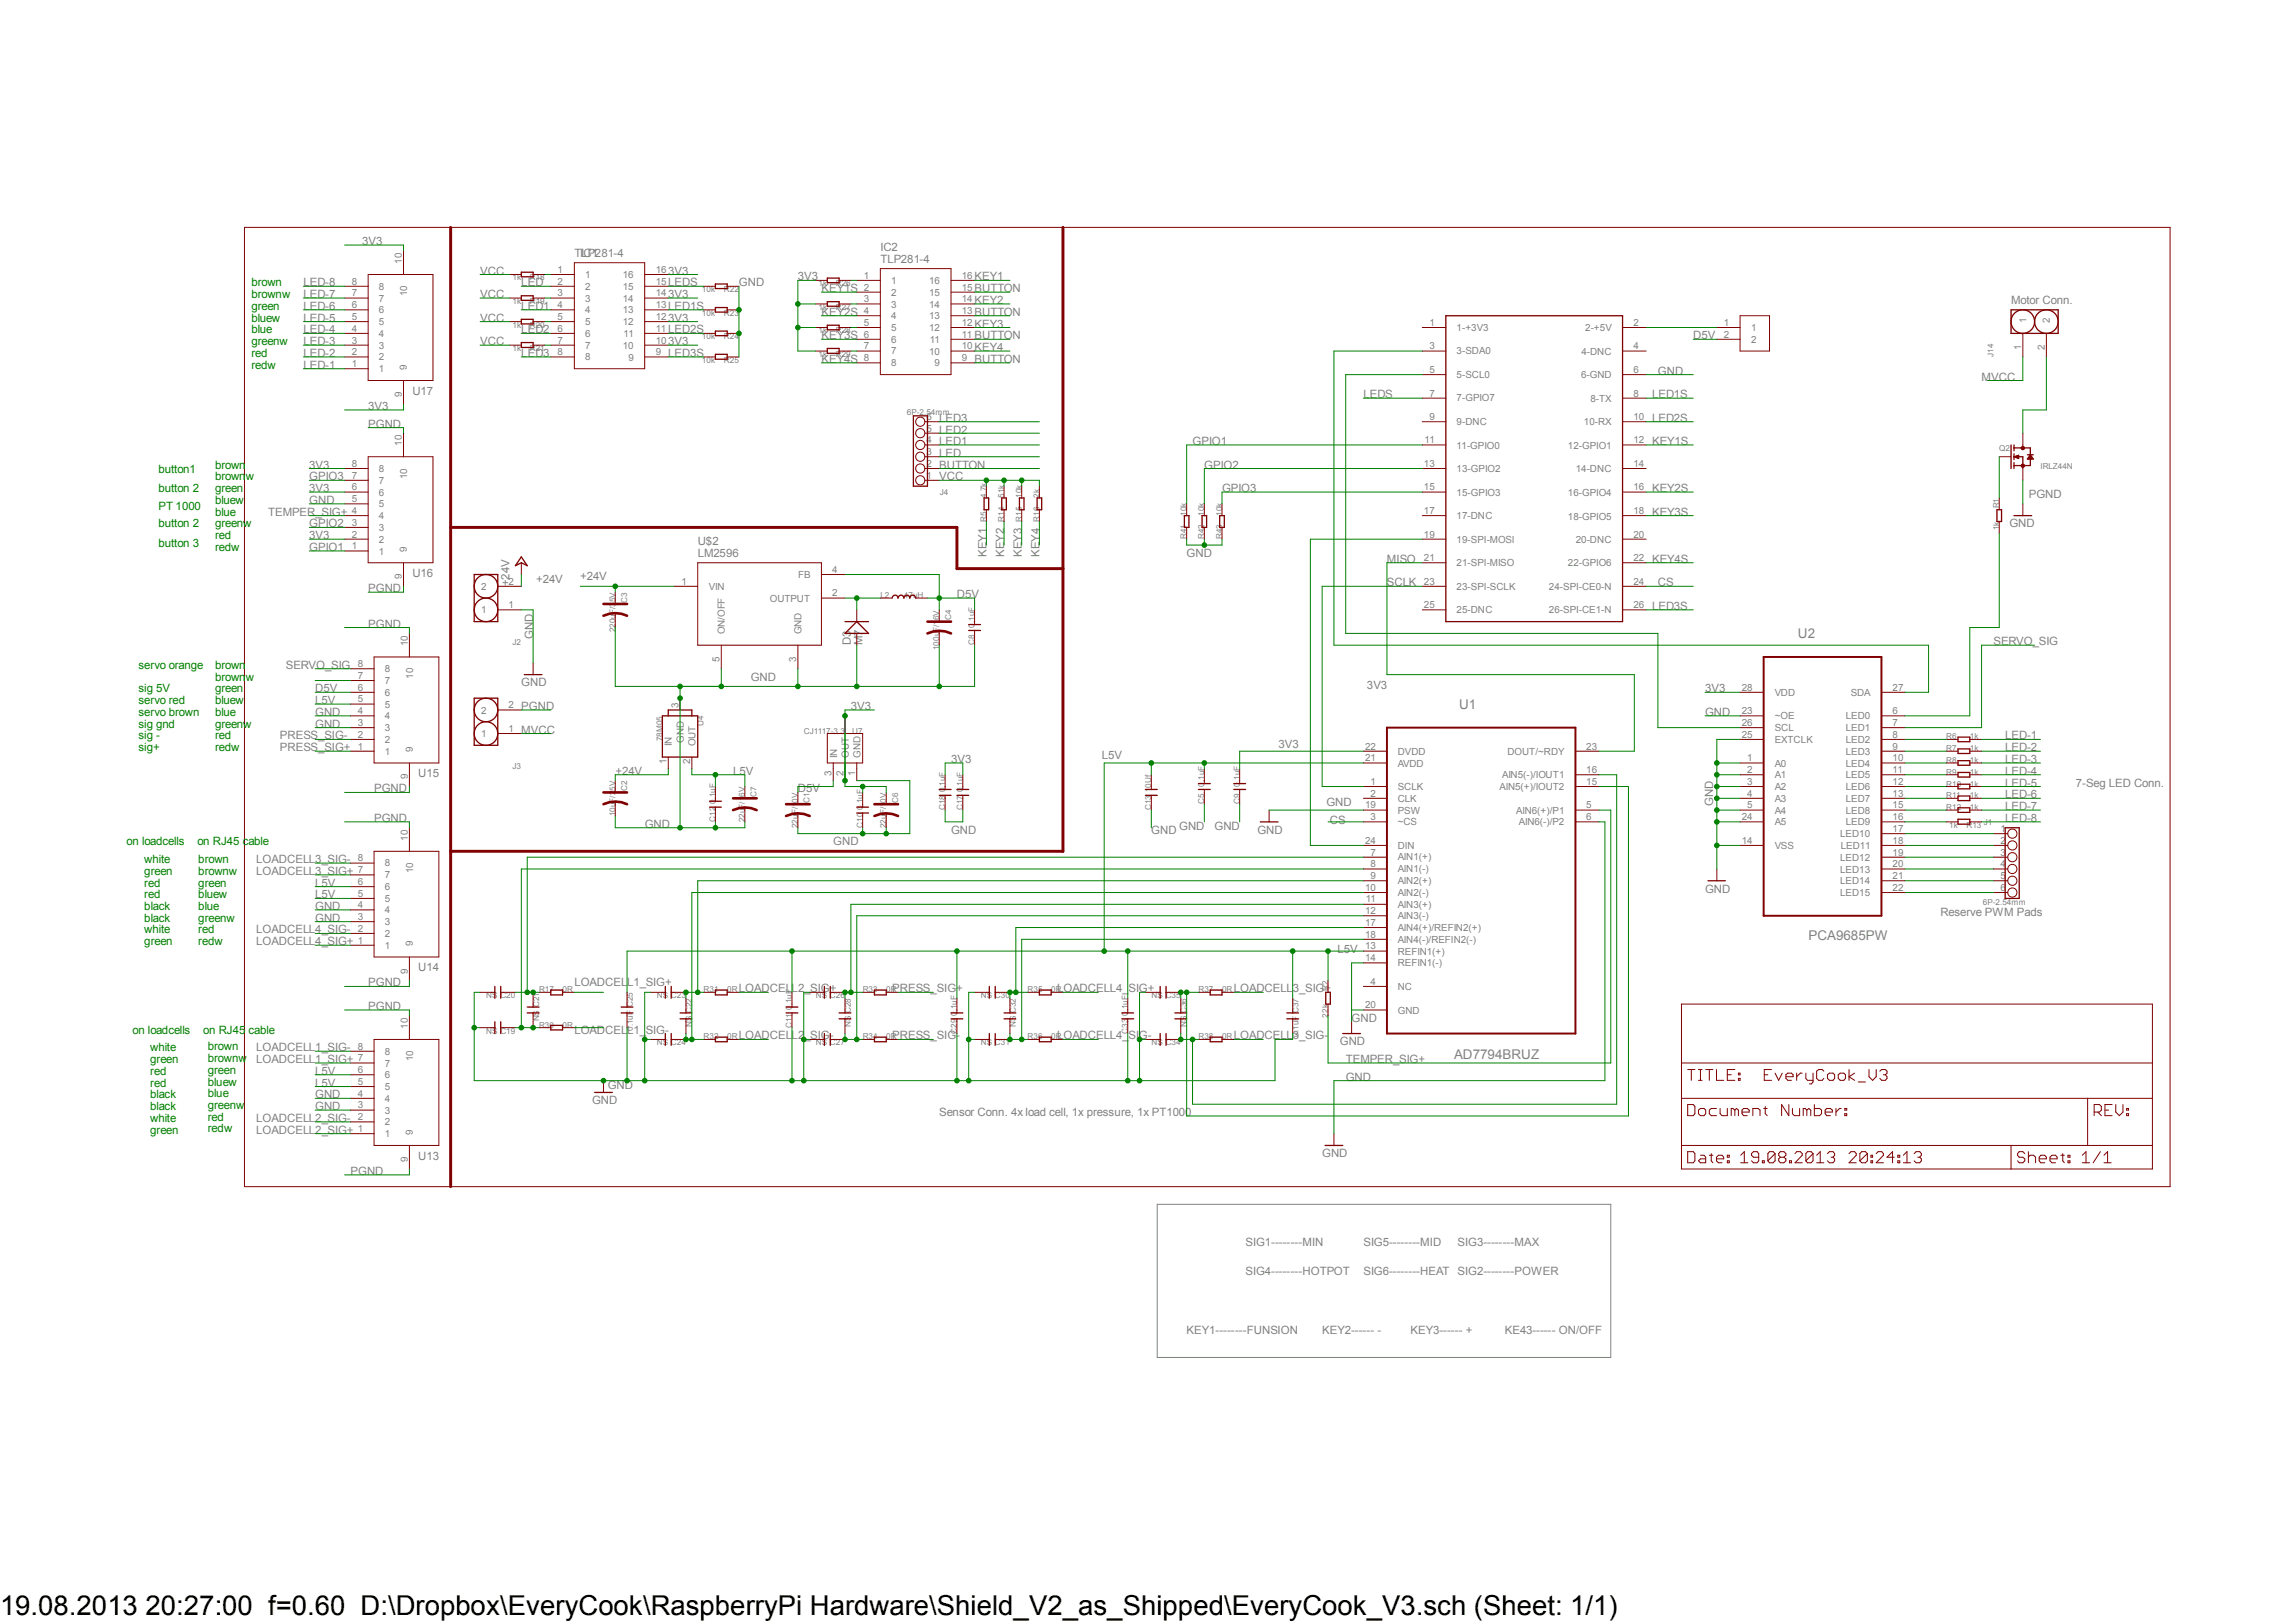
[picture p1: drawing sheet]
<svg xmlns="http://www.w3.org/2000/svg" width="297mm" height="210mm" viewBox="0 0 297 210" stroke-linecap="round" stroke-linejoin="round" font-family="sans-serif">
<defs><g id="words">
<text font-size="3.6" x="0" y="209">19.08.2013 20:27:00 f=0.60 D:\Dropbox\EveryCook\RaspberryPi Hardware\Shield_V2_as_Shipped\EveryCook_V3.sch (Sheet: 1/1)</text>
<g font-size="1.7" fill="#808080">
<text x="232.6" y="82.6">U2</text>
<text x="188.8" y="91.7">U1</text>
<text x="233.9" y="121.7">PCA9685PW</text>
<text x="188.1" y="137">AD7794BRUZ</text>
</g>
<g font-size="1.5" fill="#808080">
<text x="46.9" y="31.7">3V3</text>
<text x="62.1" y="35.5">VCC</text>
<text x="74.3" y="33.2">TLP281-4</text>
<text x="75.1" y="33.2">IC1</text>
<text x="86.4" y="35.5">3V3</text>
<text x="113.9" y="34">TLP281-4</text>
<text x="113.9" y="32.5">IC2</text>
<text x="39.2" y="37">LED-8</text>
<text x="39.2" y="38.6">LED-7</text>
<text x="39.2" y="40.1">LED-6</text>
<text x="39.2" y="41.6">LED-5</text>
<text x="62.1" y="38.6">VCC</text>
<text x="62.1" y="41.6">VCC</text>
<text x="67.4" y="37">LED</text>
<text x="67.4" y="40.1">LED1</text>
<text x="86.4" y="38.6">3V3</text>
<text x="86.4" y="41.6">3V3</text>
<text x="86.4" y="37">LEDS</text>
<text x="86.4" y="40.1">LED1S</text>
<text x="95.6" y="37">GND</text>
<text x="103.2" y="36.3">3V3</text>
<text x="106.3" y="37.8">KEY1S</text>
<text x="106.3" y="40.9">KEY2S</text>
<text x="126.1" y="36.3">KEY1</text>
<text x="126.1" y="39.3">KEY2</text>
<text x="126.1" y="37.8">BUTTON</text>
<text x="126.1" y="40.9">BUTTON</text>
<text x="260.1" y="39.3">Motor Conn.</text>
<text x="39.2" y="47.7">LED-1</text>
<text x="39.2" y="46.2">LED-2</text>
<text x="39.2" y="44.7">LED-3</text>
<text x="39.2" y="43.1">LED-4</text>
<text x="62.1" y="44.7">VCC</text>
<text x="67.4" y="46.2">LED3</text>
<text x="67.4" y="43.1">LED2</text>
<text x="86.4" y="44.7">3V3</text>
<text x="86.4" y="43.1">LED2S</text>
<text x="86.4" y="46.2">LED3S</text>
<text x="106.3" y="43.9">KEY3S</text>
<text x="106.3" y="46.9">KEY4S</text>
<text x="126.1" y="42.4">KEY3</text>
<text x="126.1" y="45.4">KEY4</text>
<text x="126.1" y="43.9">BUTTON</text>
<text x="126.1" y="46.9">BUTTON</text>
<text x="219" y="43.9">D5V</text>
<text x="47.6" y="53">3V3</text>
<text x="53.3" y="51.1">U17</text>
<text x="176.4" y="51.5">LEDS</text>
<text x="213.7" y="51.5">LED1S</text>
<text x="214.5" y="48.5">GND</text>
<text x="256.3" y="49.2">MVCC</text>
<text x="47.6" y="55.3">PGND</text>
<text x="121.5" y="59.1">LED</text>
<text x="121.5" y="54.6">LED3</text>
<text x="121.5" y="56.1">LED2</text>
<text x="121.5" y="57.6">LED1</text>
<text x="154.3" y="57.6">GPIO1</text>
<text x="213.7" y="57.6">KEY1S</text>
<text x="213.7" y="54.6">LED2S</text>
<text x="40" y="65.2">GND</text>
<text x="40" y="63.7">3V3</text>
<text x="40" y="60.6">3V3</text>
<text x="40" y="62.1">GPIO3</text>
<text x="121.5" y="60.6">BUTTON</text>
<text x="121.5" y="62.1">VCC</text>
<text x="155.8" y="60.6">GPIO2</text>
<text x="158.1" y="63.7">GPIO3</text>
<text x="213.7" y="63.7">KEY2S</text>
<text x="262.4" y="64.4">PGND</text>
<text x="34.7" y="66.7">TEMPER_SIG+</text>
<text x="40" y="69.8">3V3</text>
<text x="40" y="71.3">GPIO1</text>
<text x="40" y="68.2">GPIO2</text>
<text x="90.3" y="70.5">U$2</text>
<text x="213.7" y="66.7">KEY3S</text>
<text x="259.9" y="68.2">GND</text>
<text x="47.6" y="76.6">PGND</text>
<text x="53.3" y="74.6">U16</text>
<text x="65.9" y="75.9" transform="rotate(-90 65.9 75.9)">+24V</text>
<text x="69.3" y="75.4">+24V</text>
<text x="75.1" y="75.1">+24V</text>
<text x="90.3" y="72.1">LM2596</text>
<text x="123.8" y="77.4">D5V</text>
<text x="127.6" y="72.1" transform="rotate(-90 127.6 72.1)">KEY1</text>
<text x="129.9" y="72.1" transform="rotate(-90 129.9 72.1)">KEY2</text>
<text x="132.2" y="72.1" transform="rotate(-90 132.2 72.1)">KEY3</text>
<text x="134.5" y="72.1" transform="rotate(-90 134.5 72.1)">KEY4</text>
<text x="153.5" y="72.1">GND</text>
<text x="179.4" y="72.8">MISO</text>
<text x="179.4" y="75.9">SCLK</text>
<text x="213.7" y="72.8">KEY4S</text>
<text x="214.5" y="75.9">CS</text>
<text x="47.6" y="81.2">PGND</text>
<text x="69" y="82.7" transform="rotate(-90 69 82.7)">GND</text>
<text x="110.1" y="83.5" transform="rotate(-90 110.1 83.5)">D3</text>
<text x="111.6" y="83.5" transform="rotate(-90 111.6 83.5)">M7</text>
<text x="213.7" y="78.9">LED3S</text>
<text x="257.9" y="83.5">SERVO_SIG</text>
<text x="37" y="86.5">SERVO_SIG</text>
<text x="40.8" y="89.6">D5V</text>
<text x="67.4" y="88.8">GND</text>
<text x="97.1" y="88.1">GND</text>
<text x="176.8" y="89.1">3V3</text>
<text x="220.6" y="89.6">3V3</text>
<text x="36.2" y="95.7">PRESS_SIG-</text>
<text x="40.8" y="94.2">GND</text>
<text x="40.8" y="92.6">GND</text>
<text x="40.8" y="91.1">L5V</text>
<text x="67.4" y="91.9">PGND</text>
<text x="67.4" y="94.9">MVCC</text>
<text x="110.1" y="91.9">3V3</text>
<text x="220.6" y="92.6">GND</text>
<text x="259.4" y="95.7">LED-1</text>
<text x="36.2" y="97.2">PRESS_SIG+</text>
<text x="54.1" y="100.5">U15</text>
<text x="79.6" y="100.2">+24V</text>
<text x="94.8" y="100.2">L5V</text>
<text x="123" y="98.7">3V3</text>
<text x="142.5" y="98.3">L5V</text>
<text x="165.4" y="96.7">3V3</text>
<text x="259.4" y="97.2">LED-2</text>
<text x="259.4" y="98.7">LED-3</text>
<text x="259.4" y="100.2">LED-4</text>
<text x="259.4" y="101.8">LED-5</text>
<text x="268.5" y="101.8">7-Seg LED Conn.</text>
<text x="48.4" y="102.5">PGND</text>
<text x="48.4" y="106.3">PGND</text>
<text x="83.4" y="107.1">GND</text>
<text x="103.2" y="102.5">D5V</text>
<text x="123" y="107.9">GND</text>
<text x="148.9" y="107.9">GND</text>
<text x="152.5" y="107.4">GND</text>
<text x="157.1" y="107.4">GND</text>
<text x="162.6" y="107.9">GND</text>
<text x="171.6" y="104.4">GND</text>
<text x="172" y="106.6">CS</text>
<text x="221.6" y="104.3" transform="rotate(-90 221.6 104.3)">GND</text>
<text x="259.4" y="106.3">LED-8</text>
<text x="259.4" y="104.8">LED-7</text>
<text x="259.4" y="103.3">LED-6</text>
<text x="33.1" y="113.2">LOADCELL3_SIG+</text>
<text x="33.1" y="111.7">LOADCELL3_SIG-</text>
<text x="107.8" y="109.4">GND</text>
<text x="40.8" y="119.3">GND</text>
<text x="40.8" y="117.8">GND</text>
<text x="40.8" y="114.7">L5V</text>
<text x="40.8" y="116.2">L5V</text>
<text x="220.6" y="115.5">GND</text>
<text x="251" y="118.5">Reserve PWM Pads</text>
<text x="33.1" y="122.3">LOADCELL4_SIG+</text>
<text x="33.1" y="120.8">LOADCELL4_SIG-</text>
<text x="54.1" y="125.6">U14</text>
<text x="173" y="123.4">L5V</text>
<text x="47.6" y="127.6">PGND</text>
<text x="47.6" y="130.7">PGND</text>
<text x="74.3" y="127.6">LOADCELL1_SIG+</text>
<text x="95.6" y="128.4">LOADCELL2_SIG+</text>
<text x="115.4" y="128.4">PRESS_SIG+</text>
<text x="136.7" y="128.4">LOADCELL4_SIG+</text>
<text x="159.6" y="128.4">LOADCELL3_SIG+</text>
<text x="33.1" y="137.5">LOADCELL1_SIG+</text>
<text x="33.1" y="136">LOADCELL1_SIG-</text>
<text x="74.3" y="133.7">LOADCELL1_SIG-</text>
<text x="95.6" y="134.5">LOADCELL2_SIG-</text>
<text x="115.4" y="134.5">PRESS_SIG-</text>
<text x="136.7" y="134.5">LOADCELL4_SIG-</text>
<text x="159.6" y="134.5">LOADCELL3_SIG-</text>
<text x="173.3" y="135.3">GND</text>
<text x="174.1" y="137.5">TEMPER_SIG+</text>
<text x="174.8" y="132.2">GND</text>
<text x="40.8" y="143.6">GND</text>
<text x="40.8" y="142.1">GND</text>
<text x="40.8" y="139.1">L5V</text>
<text x="40.8" y="140.6">L5V</text>
<text x="76.6" y="142.9">GND</text>
<text x="78.6" y="140.9">GND</text>
<text x="174.1" y="139.8">GND</text>
<text x="33.1" y="146.7">LOADCELL2_SIG+</text>
<text x="33.1" y="145.2">LOADCELL2_SIG-</text>
<text x="121.5" y="144.4">Sensor Conn. 4x load cell, 1x pressure, 1x PT1000</text>
<text x="171" y="149.7">GND</text>
<text x="45.3" y="152">PGND</text>
<text x="54.1" y="150">U13</text>
<text x="161.1" y="161.2">SIG1--------MIN</text>
<text x="176.4" y="161.2">SIG5--------MID</text>
<text x="188.6" y="161.2">SIG3--------MAX</text>
<text x="161.1" y="165">SIG4--------HOTPOT</text>
<text x="176.4" y="165">SIG6--------HEAT</text>
<text x="188.6" y="165">SIG2--------POWER</text>
<text x="153.5" y="172.6">KEY1--------FUNSION</text>
<text x="171" y="172.6">KEY2------ -</text>
<text x="182.5" y="172.6">KEY3------ +</text>
<text x="194.6" y="172.6">KE43------ ON/OFF</text>
</g>
<g font-size="1.5" fill="#008000">
<text x="32.5" y="41.6">bluew</text>
<text x="32.5" y="40.1">green</text>
<text x="32.5" y="38.6">brownw</text>
<text x="32.5" y="37">brown</text>
<text x="32.5" y="47.7">redw</text>
<text x="32.5" y="46.2">red</text>
<text x="32.5" y="44.7">greenw</text>
<text x="32.5" y="43.1">blue</text>
<text x="20.5" y="61.3">button1</text>
<text x="20.5" y="63.7">button 2</text>
<text x="20.5" y="66">PT 1000</text>
<text x="27.8" y="65.2">bluew</text>
<text x="27.8" y="63.7">green</text>
<text x="27.8" y="62.1">brownw</text>
<text x="27.8" y="60.6">brown</text>
<text x="20.5" y="68.2">button 2</text>
<text x="20.5" y="70.8">button 3</text>
<text x="27.8" y="71.3">redw</text>
<text x="27.8" y="69.8">red</text>
<text x="27.8" y="68.2">greenw</text>
<text x="27.8" y="66.7">blue</text>
<text x="17.9" y="89.6">sig 5V</text>
<text x="17.9" y="86.5">servo orange</text>
<text x="27.8" y="89.6">green</text>
<text x="27.8" y="88.1">brownw</text>
<text x="27.8" y="86.5">brown</text>
<text x="17.9" y="92.6">servo brown</text>
<text x="17.9" y="91.1">servo red</text>
<text x="17.9" y="94.2">sig gnd</text>
<text x="17.9" y="95.7">sig -</text>
<text x="27.8" y="95.7">red</text>
<text x="27.8" y="94.2">greenw</text>
<text x="27.8" y="91.1">bluew</text>
<text x="27.8" y="92.6">blue</text>
<text x="17.9" y="97.2">sig+</text>
<text x="27.8" y="97.2">redw</text>
<text x="16.4" y="109.4">on loadcells</text>
<text x="18.7" y="113.2">green</text>
<text x="18.7" y="111.7">white</text>
<text x="25.5" y="109.4">on RJ45 cable</text>
<text x="25.7" y="113.2">brownw</text>
<text x="25.7" y="111.7">brown</text>
<text x="18.7" y="114.7">red</text>
<text x="18.7" y="117.8">black</text>
<text x="18.7" y="116.2">red</text>
<text x="18.7" y="119.3">black</text>
<text x="25.7" y="119.3">greenw</text>
<text x="25.7" y="116.2">bluew</text>
<text x="25.7" y="117.8">blue</text>
<text x="25.7" y="114.7">green</text>
<text x="18.7" y="120.8">white</text>
<text x="18.7" y="122.3">green</text>
<text x="25.7" y="122.3">redw</text>
<text x="25.7" y="120.8">red</text>
<text x="17.1" y="133.7">on loadcells</text>
<text x="19.4" y="137.5">green</text>
<text x="19.4" y="136">white</text>
<text x="26.3" y="133.7">on RJ45 cable</text>
<text x="26.9" y="137.4">brownw</text>
<text x="26.9" y="135.9">brown</text>
<text x="19.4" y="139.1">red</text>
<text x="19.4" y="142.1">black</text>
<text x="19.4" y="140.6">red</text>
<text x="19.4" y="143.6">black</text>
<text x="26.9" y="143.5">greenw</text>
<text x="26.9" y="140.5">bluew</text>
<text x="26.9" y="142">blue</text>
<text x="26.9" y="138.9">green</text>
<text x="19.4" y="145.2">white</text>
<text x="19.4" y="146.7">green</text>
<text x="26.9" y="146.5">redw</text>
<text x="26.9" y="145">red</text>
</g>
<g font-size="1.3" fill="#808080">
<text x="52" y="34.1" transform="rotate(-90 52 34.1)">10</text>
<text x="72.1" y="35.3">1</text>
<text x="75.7" y="36">1</text>
<text x="80.6" y="36">16</text>
<text x="84.8" y="35.3">16</text>
<text x="45.5" y="41.4">5</text>
<text x="45.5" y="39.9">6</text>
<text x="45.5" y="38.4">7</text>
<text x="45.5" y="36.8">8</text>
<text x="49" y="40.6">6</text>
<text x="49" y="39">7</text>
<text x="49" y="37.5">8</text>
<text x="52.7" y="38.4" transform="rotate(-90 52.7 38.4)">10</text>
<text x="72.1" y="36.8">2</text>
<text x="72.1" y="38.4">3</text>
<text x="72.1" y="39.9">4</text>
<text x="72.1" y="41.4">5</text>
<text x="75.7" y="37.5">2</text>
<text x="75.7" y="39">3</text>
<text x="75.7" y="40.6">4</text>
<text x="80.6" y="40.6">13</text>
<text x="80.6" y="39">14</text>
<text x="80.6" y="37.5">15</text>
<text x="84.8" y="41.4">12</text>
<text x="84.8" y="39.9">13</text>
<text x="84.8" y="38.4">14</text>
<text x="84.8" y="36.8">15</text>
<text x="111.8" y="36.1">1</text>
<text x="111.8" y="37.6">2</text>
<text x="111.8" y="39.1">3</text>
<text x="111.8" y="40.6">4</text>
<text x="115.3" y="36.7">1</text>
<text x="115.3" y="38.3">2</text>
<text x="115.3" y="39.8">3</text>
<text x="115.3" y="41.3">4</text>
<text x="120.2" y="41.3">13</text>
<text x="120.2" y="39.8">14</text>
<text x="120.2" y="38.3">15</text>
<text x="120.2" y="36.7">16</text>
<text x="124.4" y="40.6">13</text>
<text x="124.4" y="39.1">14</text>
<text x="124.4" y="37.6">15</text>
<text x="124.4" y="36.1">16</text>
<text x="262.1" y="41.7" transform="rotate(-90 262.1 41.7)">1</text>
<text x="265.2" y="41.7" transform="rotate(-90 265.2 41.7)">2</text>
<text x="45.5" y="47.5">1</text>
<text x="45.5" y="46">2</text>
<text x="45.5" y="44.5">3</text>
<text x="45.5" y="42.9">4</text>
<text x="49" y="46.6">2</text>
<text x="49" y="45.1">3</text>
<text x="49" y="43.6">4</text>
<text x="49" y="42.1">5</text>
<text x="52.6" y="47.8" transform="rotate(-90 52.6 47.8)">9</text>
<text x="72.1" y="42.9">6</text>
<text x="72.1" y="44.5">7</text>
<text x="72.1" y="46">8</text>
<text x="75.7" y="42.1">5</text>
<text x="75.7" y="43.6">6</text>
<text x="75.7" y="45.1">7</text>
<text x="75.7" y="46.6">8</text>
<text x="80.6" y="45.1">10</text>
<text x="80.6" y="42.1">12</text>
<text x="80.6" y="43.6">11</text>
<text x="81.3" y="46.7">9</text>
<text x="84.8" y="46">9</text>
<text x="84.8" y="44.5">10</text>
<text x="84.8" y="42.9">11</text>
<text x="111.8" y="42.2">5</text>
<text x="111.8" y="43.7">6</text>
<text x="111.8" y="45.2">7</text>
<text x="111.8" y="46.7">8</text>
<text x="115.3" y="42.8">5</text>
<text x="115.3" y="44.4">6</text>
<text x="115.3" y="45.8">7</text>
<text x="115.3" y="47.4">8</text>
<text x="120.2" y="45.9">10</text>
<text x="120.2" y="42.8">12</text>
<text x="120.3" y="44.4">11</text>
<text x="120.9" y="47.4">9</text>
<text x="124.4" y="46.7">9</text>
<text x="124.4" y="45.2">10</text>
<text x="124.4" y="43.7">11</text>
<text x="124.4" y="42.2">12</text>
<text x="184.9" y="42.2">1</text>
<text x="184.9" y="45.2">3</text>
<text x="188.4" y="42.8">1-+3V3</text>
<text x="188.4" y="45.8">3-SDA0</text>
<text x="204.6" y="45.9">4-DNC</text>
<text x="205.1" y="42.8">2-+5V</text>
<text x="211.3" y="42.2">2</text>
<text x="211.3" y="45.2">4</text>
<text x="223" y="42.2">1</text>
<text x="223" y="43.7">2</text>
<text x="226.5" y="42.8">1</text>
<text x="226.5" y="44.4">2</text>
<text x="261.5" y="45.3" transform="rotate(-90 261.5 45.3)">1</text>
<text x="264.5" y="45.3" transform="rotate(-90 264.5 45.3)">2</text>
<text x="49" y="48.1">1</text>
<text x="52" y="51.4" transform="rotate(-90 52 51.4)">9</text>
<text x="184.9" y="48.3">5</text>
<text x="184.9" y="51.3">7</text>
<text x="188.4" y="48.9">5-SCL0</text>
<text x="188.4" y="51.9">7-GPIO7</text>
<text x="204.5" y="48.9">6-GND</text>
<text x="205.7" y="52">8-TX</text>
<text x="211.3" y="48.3">6</text>
<text x="211.3" y="51.3">8</text>
<text x="52" y="57.7" transform="rotate(-90 52 57.7)">10</text>
<text x="119.8" y="58.9">3</text>
<text x="119.8" y="57.4">4</text>
<text x="119.8" y="55.8">5</text>
<text x="119.8" y="54.4">6</text>
<text x="184.3" y="57.4">11</text>
<text x="184.9" y="54.4">9</text>
<text x="188.4" y="55">9-DNC</text>
<text x="188.4" y="58">11-GPIO0</text>
<text x="202.8" y="58.1">12-GPIO1</text>
<text x="204.9" y="55">10-RX</text>
<text x="211.3" y="54.4">10</text>
<text x="211.3" y="57.4">12</text>
<text x="45.5" y="65">5</text>
<text x="45.5" y="63.5">6</text>
<text x="45.5" y="61.9">7</text>
<text x="45.5" y="60.4">8</text>
<text x="49" y="65.7">5</text>
<text x="49" y="64.1">6</text>
<text x="49" y="62.6">7</text>
<text x="49" y="61.1">8</text>
<text x="52.7" y="62" transform="rotate(-90 52.7 62)">10</text>
<text x="119.8" y="61.9">1</text>
<text x="119.8" y="60.4">2</text>
<text x="184.2" y="60.4">13</text>
<text x="184.2" y="63.5">15</text>
<text x="188.4" y="61.1">13-GPIO2</text>
<text x="188.4" y="64.1">15-GPIO3</text>
<text x="202.8" y="64.2">16-GPIO4</text>
<text x="203.8" y="61.1">14-DNC</text>
<text x="211.3" y="60.4">14</text>
<text x="211.3" y="63.5">16</text>
<text x="45.5" y="71.1">1</text>
<text x="45.5" y="69.6">2</text>
<text x="45.5" y="68">3</text>
<text x="45.5" y="66.5">4</text>
<text x="49" y="71.8">1</text>
<text x="49" y="70.2">2</text>
<text x="49" y="68.7">3</text>
<text x="49" y="67.2">4</text>
<text x="52.6" y="71.4" transform="rotate(-90 52.6 71.4)">9</text>
<text x="184.2" y="66.5">17</text>
<text x="184.2" y="69.6">19</text>
<text x="188.4" y="67.2">17-DNC</text>
<text x="188.4" y="70.2">19-SPI-MOSI</text>
<text x="202.8" y="67.2">18-GPIO5</text>
<text x="203.8" y="70.3">20-DNC</text>
<text x="211.3" y="66.5">18</text>
<text x="211.3" y="69.6">20</text>
<text x="52" y="74.9" transform="rotate(-90 52 74.9)">9</text>
<text x="62.2" y="76.3">2</text>
<text x="65.8" y="75.6">2</text>
<text x="88.1" y="75.6">1</text>
<text x="91.7" y="76.3">VIN</text>
<text x="99.6" y="77.9">OUTPUT</text>
<text x="103.3" y="74.8">FB</text>
<text x="107.7" y="77.2">2</text>
<text x="107.7" y="74.1">4</text>
<text x="184.2" y="72.6">21</text>
<text x="184.2" y="75.6">23</text>
<text x="188.4" y="73.3">21-SPI-MISO</text>
<text x="188.4" y="76.3">23-SPI-SCLK</text>
<text x="200.4" y="76.3">24-SPI-CE0-N</text>
<text x="202.8" y="73.3">22-GPIO6</text>
<text x="211.3" y="72.6">22</text>
<text x="211.3" y="75.6">24</text>
<text x="52.7" y="83.6" transform="rotate(-90 52.7 83.6)">10</text>
<text x="62.2" y="79.4">1</text>
<text x="65.8" y="78.7">1</text>
<text x="93.8" y="82.1" transform="rotate(-90 93.8 82.1)">ON/OFF</text>
<text x="103.7" y="82.1" transform="rotate(-90 103.7 82.1)">GND</text>
<text x="184.2" y="78.7">25</text>
<text x="188.4" y="79.4">25-DNC</text>
<text x="200.4" y="79.4">26-SPI-CE1-N</text>
<text x="211.3" y="78.7">26</text>
<text x="46.3" y="89.4">6</text>
<text x="46.3" y="87.8">7</text>
<text x="46.3" y="86.3">8</text>
<text x="49.8" y="88.5">7</text>
<text x="49.8" y="87">8</text>
<text x="53.4" y="87.8" transform="rotate(-90 53.4 87.8)">10</text>
<text x="93.1" y="85.6" transform="rotate(-90 93.1 85.6)">5</text>
<text x="103" y="85.6" transform="rotate(-90 103 85.6)">3</text>
<text x="225.3" y="89.4">28</text>
<text x="244.8" y="89.4">27</text>
<text x="46.3" y="95.5">2</text>
<text x="46.3" y="93.9">3</text>
<text x="46.3" y="92.4">4</text>
<text x="46.3" y="90.9">5</text>
<text x="49.8" y="94.6">3</text>
<text x="49.8" y="93.1">4</text>
<text x="49.8" y="91.6">5</text>
<text x="49.8" y="90">6</text>
<text x="62.2" y="95.4">1</text>
<text x="62.2" y="92.3">2</text>
<text x="65.8" y="94.7">1</text>
<text x="65.8" y="91.7">2</text>
<text x="87.8" y="91.7" transform="rotate(-90 87.8 91.7)">3</text>
<text x="225.3" y="92.4">23</text>
<text x="225.3" y="93.9">26</text>
<text x="225.3" y="95.5">25</text>
<text x="229.6" y="90">VDD</text>
<text x="229.6" y="93.1">~OE</text>
<text x="229.6" y="94.6">SCL</text>
<text x="238.8" y="93.1">LED0</text>
<text x="238.8" y="94.6">LED1</text>
<text x="239.4" y="90">SDA</text>
<text x="244.8" y="92.4">6</text>
<text x="244.8" y="93.9">7</text>
<text x="244.8" y="95.5">8</text>
<text x="46.3" y="97">1</text>
<text x="49.8" y="97.7">1</text>
<text x="49.8" y="96.1">2</text>
<text x="52.7" y="100.8" transform="rotate(-90 52.7 100.8)">9</text>
<text x="53.4" y="97.3" transform="rotate(-90 53.4 97.3)">9</text>
<text x="86.2" y="98.9" transform="rotate(-90 86.2 98.9)">1</text>
<text x="86.9" y="96.6" transform="rotate(-90 86.9 96.6)">IN</text>
<text x="88.5" y="96.1" transform="rotate(-90 88.5 96.1)">GND</text>
<text x="89.3" y="98.9" transform="rotate(-90 89.3 98.9)">2</text>
<text x="90" y="96.6" transform="rotate(-90 90 96.6)">OUT</text>
<text x="107.6" y="100.4" transform="rotate(-90 107.6 100.4)">3</text>
<text x="108.3" y="98.1" transform="rotate(-90 108.3 98.1)">IN</text>
<text x="109.1" y="100.4" transform="rotate(-90 109.1 100.4)">2</text>
<text x="109.8" y="98.1" transform="rotate(-90 109.8 98.1)">OUT</text>
<text x="110.6" y="100.4" transform="rotate(-90 110.6 100.4)">1</text>
<text x="111.3" y="98.1" transform="rotate(-90 111.3 98.1)">GND</text>
<text x="176.6" y="97">22</text>
<text x="176.6" y="98.5">21</text>
<text x="177.3" y="101.6">1</text>
<text x="180.8" y="97.7">DVDD</text>
<text x="180.8" y="99.2">AVDD</text>
<text x="194.3" y="100.7">AIN5(-)/IOUT1</text>
<text x="195" y="97.7">DOUT/~RDY</text>
<text x="205.2" y="97">23</text>
<text x="205.2" y="100">16</text>
<text x="205.2" y="101.6">15</text>
<text x="226" y="98.5">1</text>
<text x="226" y="100">2</text>
<text x="226" y="101.6">3</text>
<text x="229.6" y="96.1">EXTCLK</text>
<text x="229.6" y="99.2">A0</text>
<text x="229.6" y="100.7">A1</text>
<text x="238.8" y="96.1">LED2</text>
<text x="238.8" y="97.7">LED3</text>
<text x="238.8" y="99.2">LED4</text>
<text x="238.8" y="100.7">LED5</text>
<text x="244.8" y="97">9</text>
<text x="244.8" y="98.5">10</text>
<text x="244.8" y="100">11</text>
<text x="244.8" y="101.6">12</text>
<text x="176.6" y="104.6">19</text>
<text x="177.3" y="103.1">2</text>
<text x="177.3" y="106.1">3</text>
<text x="180.8" y="102.2">SCLK</text>
<text x="180.8" y="103.8">CLK</text>
<text x="180.8" y="105.3">PSW</text>
<text x="180.8" y="106.8">~CS</text>
<text x="194" y="102.2">AIN5(+)/IOUT2</text>
<text x="196.1" y="105.3">AIN6(+)/P1</text>
<text x="196.5" y="106.8">AIN6(-)/P2</text>
<text x="205.2" y="104.6">5</text>
<text x="205.2" y="106.1">6</text>
<text x="225.3" y="106.1">24</text>
<text x="226" y="103.1">4</text>
<text x="226" y="104.6">5</text>
<text x="229.6" y="102.2">A2</text>
<text x="229.6" y="103.8">A3</text>
<text x="229.6" y="105.3">A4</text>
<text x="229.6" y="106.8">A5</text>
<text x="238.8" y="102.2">LED6</text>
<text x="238.8" y="103.8">LED7</text>
<text x="238.8" y="105.3">LED8</text>
<text x="238.8" y="106.8">LED9</text>
<text x="244.8" y="103.1">13</text>
<text x="244.8" y="104.6">15</text>
<text x="244.8" y="106.1">16</text>
<text x="244.8" y="107.7">17</text>
<text x="258.8" y="107.7">1</text>
<text x="46.3" y="113">7</text>
<text x="46.3" y="111.5">8</text>
<text x="49.8" y="113.6">7</text>
<text x="49.8" y="112.1">8</text>
<text x="52.7" y="108.8" transform="rotate(-90 52.7 108.8)">10</text>
<text x="53.4" y="113" transform="rotate(-90 53.4 113)">10</text>
<text x="176.6" y="109.2">24</text>
<text x="177.3" y="110.7">7</text>
<text x="177.3" y="112.2">8</text>
<text x="177.3" y="113.7">9</text>
<text x="180.8" y="109.8">DIN</text>
<text x="180.8" y="111.3">AIN1(+)</text>
<text x="180.8" y="112.9">AIN1(-)</text>
<text x="225.3" y="109.2">14</text>
<text x="229.6" y="109.8">VSS</text>
<text x="238" y="108.3">LED10</text>
<text x="238" y="111.4">LED12</text>
<text x="238" y="112.9">LED13</text>
<text x="238.1" y="109.9">LED11</text>
<text x="244.8" y="109.2">18</text>
<text x="244.8" y="110.7">19</text>
<text x="244.8" y="112.2">20</text>
<text x="244.8" y="113.7">21</text>
<text x="258.8" y="109.2">2</text>
<text x="258.8" y="110.7">3</text>
<text x="258.8" y="112.2">4</text>
<text x="258.8" y="113.7">5</text>
<text x="46.3" y="119">3</text>
<text x="46.3" y="117.5">4</text>
<text x="46.3" y="116">5</text>
<text x="46.3" y="114.5">6</text>
<text x="49.8" y="119.7">3</text>
<text x="49.8" y="118.2">4</text>
<text x="49.8" y="116.7">5</text>
<text x="49.8" y="115.1">6</text>
<text x="176.6" y="115.3">10</text>
<text x="176.6" y="118.3">12</text>
<text x="176.6" y="119.8">17</text>
<text x="176.7" y="116.8">11</text>
<text x="180.8" y="114.4">AIN2(+)</text>
<text x="180.8" y="115.9">AIN2(-)</text>
<text x="180.8" y="117.4">AIN3(+)</text>
<text x="180.8" y="119">AIN3(-)</text>
<text x="238" y="114.4">LED14</text>
<text x="238" y="116">LED15</text>
<text x="244.8" y="115.3">22</text>
<text x="258.8" y="115.3">6</text>
<text x="46.3" y="122.1">1</text>
<text x="46.3" y="120.6">2</text>
<text x="49.8" y="122.8">1</text>
<text x="49.8" y="121.2">2</text>
<text x="52.7" y="126" transform="rotate(-90 52.7 126)">9</text>
<text x="53.4" y="122.4" transform="rotate(-90 53.4 122.4)">9</text>
<text x="176.6" y="121.3">18</text>
<text x="176.6" y="122.9">13</text>
<text x="176.6" y="124.4">14</text>
<text x="180.8" y="120.5">AIN4(+)/REFIN2(+)</text>
<text x="180.8" y="122">AIN4(-)/REFIN2(-)</text>
<text x="180.8" y="123.5">REFIN1(+)</text>
<text x="180.8" y="125.1">REFIN1(-)</text>
<text x="176.6" y="130.5">20</text>
<text x="177.3" y="127.4">4</text>
<text x="180.8" y="128.1">NC</text>
<text x="180.8" y="131.1">GND</text>
<text x="46.3" y="137.3">7</text>
<text x="46.3" y="135.8">8</text>
<text x="49.8" y="136.5">8</text>
<text x="52.7" y="133.1" transform="rotate(-90 52.7 133.1)">10</text>
<text x="53.4" y="137.3" transform="rotate(-90 53.4 137.3)">10</text>
<text x="46.3" y="143.4">3</text>
<text x="46.3" y="141.9">4</text>
<text x="46.3" y="140.4">5</text>
<text x="46.3" y="138.9">6</text>
<text x="49.8" y="142.6">4</text>
<text x="49.8" y="141.1">5</text>
<text x="49.8" y="139.5">6</text>
<text x="49.8" y="138">7</text>
<text x="46.3" y="146.5">1</text>
<text x="46.3" y="144.9">2</text>
<text x="49.8" y="147.2">1</text>
<text x="49.8" y="145.6">2</text>
<text x="49.8" y="144.1">3</text>
<text x="53.4" y="146.8" transform="rotate(-90 53.4 146.8)">9</text>
<text x="52.7" y="150.3" transform="rotate(-90 52.7 150.3)">9</text>
</g>
<g font-size="1.1" fill="#808080">
<text x="66.3" y="36.3">1k</text>
<text x="66.3" y="39.3">1k</text>
<text x="68.5" y="36.3">R18</text>
<text x="68.5" y="39.3">R19</text>
<text x="90.8" y="37.8">10k</text>
<text x="90.8" y="40.9">10k</text>
<text x="93.6" y="37.8">R22</text>
<text x="93.6" y="40.9">R23</text>
<text x="105.9" y="37">1k</text>
<text x="105.9" y="40.1">1k</text>
<text x="108.1" y="37">R26</text>
<text x="108.1" y="40.1">R27</text>
<text x="66.3" y="42.4">1k</text>
<text x="66.3" y="45.4">1k</text>
<text x="68.5" y="42.4">R20</text>
<text x="68.5" y="45.4">R21</text>
<text x="90.8" y="43.9">10k</text>
<text x="90.8" y="46.9">10k</text>
<text x="93.6" y="43.9">R24</text>
<text x="93.6" y="46.9">R25</text>
<text x="105.9" y="43.1">1k</text>
<text x="105.9" y="46.2">1k</text>
<text x="108.1" y="43.1">R28</text>
<text x="108.1" y="46.2">R29</text>
<text x="257.9" y="46.2" transform="rotate(-90 257.9 46.2)">J14</text>
<text x="117.3" y="53.6">6P-2.54mm</text>
<text x="258.6" y="58.3">Q2</text>
<text x="121.6" y="64">J4</text>
<text x="127.6" y="64.4" transform="rotate(-90 127.6 64.4)">4.7k</text>
<text x="129.9" y="64.4" transform="rotate(-90 129.9 64.4)">51k</text>
<text x="132.2" y="64.4" transform="rotate(-90 132.2 64.4)">10k</text>
<text x="134.5" y="64.4" transform="rotate(-90 134.5 64.4)">2k</text>
<text x="258.6" y="65.8" transform="rotate(-90 258.6 65.8)">R1</text>
<text x="263.9" y="60.6">IRLZ44N</text>
<text x="127.6" y="67.5" transform="rotate(-90 127.6 67.5)">R5</text>
<text x="129.9" y="67.5" transform="rotate(-90 129.9 67.5)">R14</text>
<text x="132.2" y="67.5" transform="rotate(-90 132.2 67.5)">R15</text>
<text x="134.5" y="67.5" transform="rotate(-90 134.5 67.5)">R16</text>
<text x="153.5" y="69.8" transform="rotate(-90 153.5 69.8)">R41</text>
<text x="153.5" y="66.7" transform="rotate(-90 153.5 66.7)">10k</text>
<text x="155.8" y="69.8" transform="rotate(-90 155.8 69.8)">R42</text>
<text x="155.8" y="66.7" transform="rotate(-90 155.8 66.7)">10k</text>
<text x="158.1" y="69.8" transform="rotate(-90 158.1 69.8)">R43</text>
<text x="158.1" y="66.7" transform="rotate(-90 158.1 66.7)">10k</text>
<text x="258.6" y="68.6" transform="rotate(-90 258.6 68.6)">1k</text>
<text x="81.1" y="78" transform="rotate(-90 81.1 78)">C3</text>
<text x="113.9" y="77.4">L2</text>
<text x="116.9" y="77.4">47uH</text>
<text x="66.3" y="83.5">J2</text>
<text x="79.6" y="81.8" transform="rotate(-90 79.6 81.8)">220uF/35V</text>
<text x="123" y="80.3" transform="rotate(-90 123 80.3)">C4</text>
<text x="126.1" y="83.5" transform="rotate(-90 126.1 83.5)">C8</text>
<text x="126.1" y="81.2" transform="rotate(-90 126.1 81.2)">0.1uF</text>
<text x="121.5" y="84.1" transform="rotate(-90 121.5 84.1)">100uF/16V</text>
<text x="85.7" y="95.9" transform="rotate(-90 85.7 95.9)">78M05</text>
<text x="91" y="94" transform="rotate(-90 91 94)">U4</text>
<text x="104" y="94.9">CJ1117-3.3</text>
<text x="110.2" y="94.9">U7</text>
<text x="251.8" y="95.7">R6</text>
<text x="254.8" y="95.7">1k</text>
<text x="66.3" y="99.5">J3</text>
<text x="155.8" y="101.8" transform="rotate(-90 155.8 101.8)">0.1uF</text>
<text x="160.4" y="101.8" transform="rotate(-90 160.4 101.8)">0.1uF</text>
<text x="251.8" y="97.2">R7</text>
<text x="251.8" y="98.7">R8</text>
<text x="251.8" y="100.2">R9</text>
<text x="251.8" y="101.8">R10</text>
<text x="254.8" y="97.2">1k</text>
<text x="254.8" y="98.7">1k</text>
<text x="254.8" y="100.2">1k</text>
<text x="254.8" y="101.8">1k</text>
<text x="79.6" y="105.6" transform="rotate(-90 79.6 105.6)">10uF/25V</text>
<text x="81.1" y="102.4" transform="rotate(-90 81.1 102.4)">C2</text>
<text x="92.5" y="106.3" transform="rotate(-90 92.5 106.3)">C12</text>
<text x="92.5" y="104.1" transform="rotate(-90 92.5 104.1)">0.1uF</text>
<text x="96.4" y="106.4" transform="rotate(-90 96.4 106.4)">22uF/16V</text>
<text x="97.9" y="103.1" transform="rotate(-90 97.9 103.1)">C7</text>
<text x="103.2" y="107.1" transform="rotate(-90 103.2 107.1)">22uF/10V</text>
<text x="104.7" y="103.9" transform="rotate(-90 104.7 103.9)">C1</text>
<text x="111.6" y="107.1" transform="rotate(-90 111.6 107.1)">C10</text>
<text x="111.6" y="104.8" transform="rotate(-90 111.6 104.8)">0.1uF</text>
<text x="114.6" y="107.1" transform="rotate(-90 114.6 107.1)">22uF/10V</text>
<text x="116.2" y="103.9" transform="rotate(-90 116.2 103.9)">C6</text>
<text x="122.3" y="104.8" transform="rotate(-90 122.3 104.8)">C18</text>
<text x="122.3" y="102.5" transform="rotate(-90 122.3 102.5)">0.1uF</text>
<text x="124.5" y="104.8" transform="rotate(-90 124.5 104.8)">C17</text>
<text x="124.5" y="102.5" transform="rotate(-90 124.5 102.5)">0.1uF</text>
<text x="148.9" y="104.8" transform="rotate(-90 148.9 104.8)">C13</text>
<text x="148.9" y="102.5" transform="rotate(-90 148.9 102.5)">10Uf</text>
<text x="155.8" y="104.1" transform="rotate(-90 155.8 104.1)">C5</text>
<text x="160.4" y="104.1" transform="rotate(-90 160.4 104.1)">C9</text>
<text x="251.8" y="103.3">R11</text>
<text x="251.8" y="104.8">R12</text>
<text x="252.1" y="107.1">1k</text>
<text x="254.4" y="107.1">R13</text>
<text x="254.8" y="103.3">1k</text>
<text x="254.8" y="104.8">1k</text>
<text x="256.6" y="106.8">J1</text>
<text x="256.5" y="117.1">6P-2.54mm</text>
<text x="62.9" y="129.2">NS C20</text>
<text x="69.7" y="128.4">R17</text>
<text x="72.8" y="128.4">0R</text>
<text x="85" y="129.2">NS C23</text>
<text x="91" y="128.4">R31</text>
<text x="94.1" y="128.4">0R</text>
<text x="102.4" y="130.7" transform="rotate(-90 102.4 130.7)">0.1uF</text>
<text x="105.5" y="129.2">NS C26</text>
<text x="111.6" y="128.4">R33</text>
<text x="114.6" y="128.4">0R</text>
<text x="123.8" y="131.4" transform="rotate(-90 123.8 131.4)">0.1uF</text>
<text x="126.9" y="129.2">NS C30</text>
<text x="132.9" y="128.4">R35</text>
<text x="136" y="128.4">0R</text>
<text x="145.9" y="131.4" transform="rotate(-90 145.9 131.4)">0.1uF</text>
<text x="149" y="129.2">NS C35</text>
<text x="155" y="128.4">R37</text>
<text x="158.1" y="128.4">0R</text>
<text x="171.8" y="131.7" transform="rotate(-90 171.8 131.7)">22k</text>
<text x="171.8" y="128.2" transform="rotate(-90 171.8 128.2)">R2</text>
<text x="62.9" y="133.7">NS C19</text>
<text x="69.7" y="132.2" transform="rotate(-90 69.7 132.2)">NS C21</text>
<text x="69.7" y="133">R30</text>
<text x="72.8" y="133">0R</text>
<text x="81.9" y="133.4" transform="rotate(-90 81.9 133.4)">0.1uF C25</text>
<text x="85" y="135.3">NS C24</text>
<text x="89.5" y="132.9" transform="rotate(-90 89.5 132.9)">NS C22</text>
<text x="91" y="134.5">R32</text>
<text x="94.1" y="134.5">0R</text>
<text x="102.4" y="133" transform="rotate(-90 102.4 133)">C11</text>
<text x="105.5" y="135.3">NS C27</text>
<text x="110.1" y="132.9" transform="rotate(-90 110.1 132.9)">NS C28</text>
<text x="111.6" y="134.5">R34</text>
<text x="114.6" y="134.5">0R</text>
<text x="123.8" y="133.7" transform="rotate(-90 123.8 133.7)">C29</text>
<text x="126.9" y="135.3">NS C31</text>
<text x="131.4" y="132.9" transform="rotate(-90 131.4 132.9)">NS C32</text>
<text x="132.9" y="134.5">R36</text>
<text x="136" y="134.5">0R</text>
<text x="145.9" y="133.7" transform="rotate(-90 145.9 133.7)">C33</text>
<text x="149" y="135.3">NS C34</text>
<text x="153.5" y="132.9" transform="rotate(-90 153.5 132.9)">NS C36</text>
<text x="155" y="134.5">R38</text>
<text x="158.1" y="134.5">0R</text>
<text x="168" y="134.2" transform="rotate(-90 168 134.2)">0.1uF C37</text>
</g>
</g></defs>
<path d="M149.7 155.8h58.7v19.8h-58.7z" fill="none" stroke="#808080" stroke-width=".13"/>
<g fill="none" stroke="#800000" stroke-width=".13">
<path d="M31.6 29.4h249.1v124.1h-249.1zM184 42.4h3M184 45.4h3M184 48.5h3M184 51.5h3M184 54.6h3M184 57.6h3M209.9 42.4h3M209.9 45.4h3M209.9 48.5h3M209.9 51.5h3M209.9 54.6h3"/>
<path d="M209.9 57.6h3M261.7 57.6v.4M67.4 72.8v1.5M184 60.6h3M184 63.7h3M184 66.7h3M184 69.8h3M184 72.8h3M184 75.9h3M184 78.9h3M209.9 60.6h3M209.9 63.7h3"/>
<path d="M209.9 66.7h3M209.9 69.8h3M209.9 72.8h3M209.9 75.9h3M209.9 78.9h3M258.6 64.4v1.6M258.6 67.5v1.5M261.7 60.2v.4M261.7 65.2v1.5M176.4 97.2h3M176.4 98.7h3M203.8 97.2h3"/>
<path d="M225.1 95.7h3M225.1 98.7h3M225.1 89.6h3M225.1 92.6h3M225.1 94.1h3M243.4 95.7h3M243.4 97.2h3M243.4 98.7h3M243.4 89.6h3M243.4 92.6h3M243.4 94.1h3M251.8 95.7h1.5"/>
<path d="M251.8 97.2h1.5M251.8 98.7h1.5M254.8 95.7h1.5M254.8 97.2h1.5M254.8 98.7h1.5M164.2 104.8v1.5M176.4 101.8h3M176.4 103.3h3M176.4 104.8h3M176.4 106.3h3M176.4 109.4h3M176.4 110.9h3"/>
<path d="M176.4 112.4h3M176.4 114h3M176.4 115.5h3M176.4 117h3M176.4 118.5h3M203.8 100.2h3M203.8 101.8h3M203.8 104.8h3M203.8 106.3h3M222.1 112.4v1.6M225.1 100.2h3M225.1 101.8h3"/>
<path d="M225.1 103.3h3M225.1 104.8h3M225.1 106.3h3M225.1 109.4h3M243.4 100.2h3M243.4 101.8h3M243.4 103.3h3M243.4 104.8h3M243.4 106.3h3M243.4 109.4h3M243.4 110.9h3M243.4 112.4h3"/>
<path d="M243.4 114h3M243.4 115.5h3M243.4 107.9h3M251.8 100.2h1.5M251.8 101.8h1.5M251.8 103.3h1.5M251.8 104.8h1.5M251.8 106.3h1.5M254.8 100.2h1.5M254.8 101.8h1.5M254.8 103.3h1.5M254.8 104.8h1.5"/>
<path d="M254.8 106.3h1.5M78.1 139.8v1.6M171.8 126.9v1.5M171.8 129.9v1.5M174.8 132.2v1.5M176.4 120h3M176.4 121.5h3M176.4 123.1h3M176.4 124.6h3M176.4 127.6h3M176.4 130.7h3M217.5 129.9h60.9v21.4h-60.9z"/>
<path d="M217.5 137.5h60.9M218.3 138.4h.9M218.8 138.4v1.4M219.7 138.4h.5M219.7 139.8h.5M220 138.4v1.4M220.6 138.4h1M221.1 138.4v1.4M222 138.4v1.4h1M223.4 139.1h.5M224.4 138.4h-1v1.4h1M224.9 139.5h.2v.3h-.2z"/>
<path d="M224.9 138.9h.2v.2h-.2zM228.2 139.1h.5M229.2 138.4h-1v1.4h1M229.6 138.9l.5 .9 .4-.9M231 139.3h.9v-.2l-.2-.2h-.4l-.3 .2v.4l.3 .3h.4M232.4 138.9v.9M233.1 138.9h-.2l-.5 .4M233.6 138.9v.6l.2 .3h.7M234.5 138.9v1.1l-.2 .3h-.2M235.9 138.6l-.2-.2h-.5l-.2 .2v.9l.2 .3h.5l.2-.3M236.4 139.1l.2-.2h.5l.2 .2v.4l-.2 .3h-.5l-.2-.3zM237.8 139.1l.2-.2h.5l.2 .2v.4l-.2 .3h-.5l-.2-.3z"/>
<path d="M239.2 138.4v1.4M239.9 138.9l-.7 .4 .7 .5M240.4 140h.9M241.8 138.4v.9l.4 .5 .5-.5v-.9M243.2 138.6l.2-.2h.5l.2 .2v.3l-.2 .2M243.6 139.1h.3M243.9 139.1l.2 .2v.2l-.2 .3h-.5l-.2-.3M172.6 146.7v1.5M217.5 142.1h60.9M217.5 148.2h60.9M218.3 142.9h.7l.2 .3v.9l-.2 .3h-.7zM218.3 149h.7l.2 .3v.9l-.2 .3h-.7z"/>
<path d="M219.7 143.6l.3-.2h.4l.2 .2v.5l-.2 .3h-.4l-.3-.3zM220 149.5h.4l.2 .2v.8h-.6l-.3-.3 .3-.3h.6M221.1 149.5h.5M221.4 149.3v.9l.2 .3M222 149.9h1v-.2l-.2-.2h-.5l-.3 .2v.5l.3 .3h.5M222 143.4h-.6l-.3 .2v.5l.3 .3h.6M222.5 143.4v.7l.3 .3h.6v-1M223.4 150.2h.3v.3h-.3zM223.4 149.5h.3v.2h-.3zM224.4 143.6l-.2-.2h-.3v1M224.4 143.6l.2-.2 .3 .2v.8M224.4 143.6v.8"/>
<path d="M225.2 150.5h.9M225.2 149.5l.4-.5v1.5M225.3 143.9h1v-.3l-.3-.2h-.4l-.3 .2v.5l.3 .3h.4M226.7 144.4v-1h.7l.3 .2v.8M227.5 149.7h-.7l-.2-.2v-.2l.2-.3h.5l.2 .3v.9l-.2 .3h-.5l-.2-.3M228 150.2h.2v.3h-.2zM228.1 143.4h.5M228.3 143.2v.9l.3 .3M229.6 149.3v.9l-.2 .3h-.5l-.2-.3M229.6 149.3l-.2-.3h-.5l-.2 .3v.9M229.6 149.3l-.9 .9M230.3 149.7l-.2 .2v.3l.2 .3h.5l.2-.3v-.3l-.2-.2"/>
<path d="M230.3 149.7l-.2-.2v-.2l.2-.3h.5l.2 .3v.2l-.2 .2M230.3 149.7h.5M231.4 142.9v1.5l-.9-1.5v1.5M231.5 150.2h.2v.3h-.2zM231.9 143.4v.7l.2 .3h.7v-1M232.2 149.3l.2-.3h.5l.2 .3v.2l-.9 1h.9M233.7 143.6l-.2-.2h-.2v1M233.7 143.6v.8M233.7 143.6l.3-.2 .2 .2v.8M234.5 149.3v.9l-.2 .3h-.5l-.2-.3M234.5 149.3l-.2-.3h-.5l-.2 .3v.9M234.5 149.3l-.9 .9"/>
<path d="M234.7 142.9v1.5h.7l.2-.3v-.5l-.2-.2h-.7M235 150.5h.9M235 149.5l.5-.5v1.5M236.1 143.9h.9v-.3l-.2-.2h-.5l-.2 .2v.5l.2 .3h.5M236.4 149.3l.2-.3h.5l.2 .3v.2l-.2 .2M236.9 149.7h.2M237.1 149.7l.2 .2v.3l-.2 .3h-.5l-.2-.3M237.5 143.4v1M238.2 143.4h-.2l-.5 .5M238.6 144.1h.3v.3h-.3zM238.6 143.4h.3v.2h-.3zM239.2 149.3l.2-.3h.5l.2 .3v.2l-.9 1h.9"/>
<path d="M241.6 149.3v.9l-.3 .3h-.5l-.2-.3M241.6 149.3l-.3-.3h-.5l-.2 .3v.9M241.6 149.3l-1 .9M242 150.2h.2v.3h-.2zM242 149.5h.2v.2h-.2zM242.7 149.3l.3-.3h.4l.2 .3v.2l-.9 1h.9M245 149.7h-.9l.7-.7v1.5M245.5 150.2h.2v.3h-.2zM245.5 149.5h.2v.2h-.2zM246.2 150.5h.9M246.2 149.5l.5-.5v1.5M247.6 149.3l.3-.3h.4l.2 .3v.2l-.2 .2"/>
<path d="M248.1 149.7h.2M248.3 149.7l.2 .2v.3l-.2 .3h-.4l-.3-.3M260.1 148.2v3.1M261.9 149.3l-.2-.3h-.5l-.2 .3v.2l.2 .2h.5l.2 .2v.3l-.2 .3h-.5l-.2-.3M262.4 149.7l.2-.2h.5l.2 .2v.8M262.4 149v1.5M263.8 149.9h.9v-.2l-.2-.2h-.5l-.2 .2v.5l.2 .3h.5M265.2 149.9h.9v-.2l-.2-.2h-.5l-.2 .2v.5l.2 .3h.5M266.6 149.5h.4M266.8 149.3v.9l.2 .3M267.5 150.2h.3v.3h-.3zM267.5 149.5h.3v.2h-.3z"/>
<path d="M269.4 150.5h.9M269.4 149.5l.4-.5v1.5M270 142.1v6.1M270.9 143.9h.7l.2-.3v-.4l-.2-.3h-.7v1.5M271.4 143.9l.4 .5M271.7 149l-.9 1.5M272.2 150.5h.9M272.2 149.5l.4-.5v1.5M272.3 143.6h.5M273.2 142.9h-.9v1.5h.9M273.7 142.9v1l.5 .5 .4-.5v-1M275.1 144.1h.2v.3h-.2z"/>
<path d="M275.1 143.4h.2v.2h-.2z"/>
</g>
<path d="M58.3 29.4v124.1M137.5 29.4v80.8h-79.2M58.3 68.2h65.5v5.4h13.7" fill="none" stroke="#800000" stroke-width=".38"/>
<g fill="none" stroke="#800000" stroke-width=".17">
<path d="M187 40.9h22.9v39.5h-22.9zM260.1 57.6v3M260.5 58h2.1v2.2h-2.1M260.5 57.6v.7M260.5 58.7v.8M260.5 59.9v.7M260.7 59.1h1v1.1M260.7 59.1l.4 .2M260.8 59.1l.3 .2M261.1 58.9l-.6 .2 .6 .2M261.1 58.9v.4M261.1 58.9l-.4 .2"/>
<path d="M262.3 58.8h.7M262.6 58.8l.4 .6h-.7zM262.6 59.1l.2 .3M262.6 59.1l-.2 .3M262.6 59.1l.2 .2M262.6 59.1l-.2 .2M67.4 72.1l.8 1.1-.8-.4-.7 .4zM258.3 66h.6v1.5h-.6zM260.5 66.7h2.3M253.3 95.4h1.5v.6h-1.5zM253.3 96.9h1.5v.6h-1.5zM253.3 98.4h1.5v.6h-1.5z"/>
<path d="M253.3 99.9h1.5v.6h-1.5zM163 106.3h2.3M220.9 114h2.3M253.3 101.5h1.5v.6h-1.5zM253.3 103h1.5v.6h-1.5zM253.3 104.5h1.5v.6h-1.5zM253.3 106h1.5v.6h-1.5zM171.5 128.4h.6v1.5h-.6zM173.7 133.7h2.3M76.9 141.4h2.3M171.4 148.2h2.3"/>
</g>
<path d="M179.4 94.1h24.4v39.6h-24.4zM228.1 85h15.3v33.5h-15.3z" fill="none" stroke="#800000" stroke-width=".25"/>
<path d="M261.5 57.8l.2-.1 .1 .1 .1 .2-.1 .1-.1 .1-.2-.1v-.1l.2-.1v.1h-.1h-.1z" fill-rule="evenodd" fill="#800000"/>
<path d="M261.5 57.8l.2-.1 .1 .1 .1 .2-.1 .1-.1 .1-.2-.1v-.1l.2-.1v.1h-.1h-.1z" fill="none" stroke="#800000" stroke-width=".13"/>
<path d="M261.5 60.1l.2-.1 .1 .1 .1 .1-.1 .2-.1 .1-.2-.1v-.2h.2v.1h-.1l-.1-.1z" fill-rule="evenodd" fill="#800000"/>
<g fill="none" stroke="#800000" stroke-width=".13">
<path d="M44.6 37h3M44.6 38.6h3M47.6 35.5h8.4v13.7h-8.4zM52.2 32.5v3M65.9 35.5h1.5M65.9 38.6h1.5M69 35.5h1.5M69 38.6h1.5M71.2 35.5h3.1M71.2 37h3.1M71.2 38.6h3.1M74.3 34h9.1v13.7h-9.1z"/>
<path d="M83.4 35.5h3M83.4 37h3M83.4 38.6h3M91 37h1.5M94.1 37h1.5M105.5 36.3h1.5M105.5 39.3h1.5M108.5 36.3h1.6M108.5 39.3h1.6M110.8 36.3h3.1M110.8 37.8h3.1M110.8 39.3h3.1"/>
<path d="M113.9 34.8h9.1v13.7h-9.1zM123 36.3h3.1M123 37.8h3.1M123 39.3h3.1M44.6 47.7h3M44.6 40.1h3M44.6 41.6h3M44.6 43.1h3M44.6 44.7h3M44.6 46.2h3M47.6 59.1h8.4v13.7h-8.4zM52.2 49.2v3.1"/>
<path d="M52.2 56v3.1M65.9 41.6h1.5M65.9 44.7h1.5M69 41.6h1.5M69 44.7h1.5M71.2 40.1h3.1M71.2 41.6h3.1M71.2 43.1h3.1M71.2 44.7h3.1M71.2 46.2h3.1M83.4 40.1h3M83.4 41.6h3"/>
<path d="M83.4 43.1h3M83.4 44.7h3M83.4 46.2h3M91 40.1h1.5M91 43.1h1.5M91 46.2h1.5M94.1 40.1h1.5M94.1 43.1h1.5M94.1 46.2h1.5M105.5 42.4h1.5M105.5 45.4h1.5M108.5 42.4h1.6"/>
<path d="M108.5 45.4h1.6M110.8 40.9h3.1M110.8 42.4h3.1M110.8 43.9h3.1M110.8 45.4h3.1M110.8 46.9h3.1M119.6 59.1h1.9M119.6 57.6h1.9M119.6 56h1.9M119.6 54.6h1.9M123 40.9h3.1M123 42.4h3.1"/>
<path d="M123 43.9h3.1M123 45.4h3.1M123 46.9h3.1M222.1 42.4h3M222.1 43.9h3M225.1 40.9h3.8v4.5h-3.8zM258.6 59.1h1.5M261.7 43.1v3.1M261.7 56v1.6M264.7 43.1v3.1M44.6 62.1h3M44.6 60.6h3"/>
<path d="M44.6 71.3h3M44.6 69.8h3M44.6 68.2h3M44.6 66.7h3M44.6 65.2h3M44.6 63.7h3M52.2 72.8v3.1M64.4 78.9h3M64.4 75.9h3M79.6 76.6v1.5M79.6 79.3v1.9M87.2 75.9h3.1"/>
<path d="M90.3 72.8h16v10.7h-16zM106.3 77.4h3M106.3 74.3h3M110.8 78.9v1.5M113.9 77.4h1.5M118.4 77.4h1.6M119.6 62.1h1.9M119.6 60.6h1.9M121.5 78.9v1.5M126.1 78.9v1.9M127.6 62.9v1.5M127.6 66v1.5"/>
<path d="M129.9 62.9v1.5M129.9 66v1.5M132.2 62.9v1.5M132.2 66v1.5M134.5 62.9v1.5M134.5 66v1.5M153.5 65.2v1.5M153.5 68.2v1.6M155.8 65.2v1.5M155.8 68.2v1.6M158.1 65.2v1.5M158.1 68.2v1.6"/>
<path d="M261.5 60.1l.2-.1 .1 .1 .1 .1-.1 .2-.1 .1-.2-.1v-.2h.2v.1h-.1l-.1-.1zM261.7 60.6v1.5M45.3 97.2h3.1M45.3 95.7h3.1M45.3 94.1h3.1M45.3 92.6h3.1M45.3 91.1h3.1M45.3 89.6h3.1M45.3 88.1h3.1M45.3 86.5h3.1M48.4 85h8.4v13.7h-8.4zM53 82v3"/>
<path d="M53 98.7v3.1M64.4 94.9h3M64.4 91.9h3M69 85.8v1.5M86.4 98v1.5M88 90.3v1.6M89.5 98v1.5M93.3 83.5v3M103.2 83.5v3M107 94.9h4.6v3.8h-4.6zM107.8 98.7v2.3M109.3 92.6v2.3"/>
<path d="M109.3 98.7v2.3M110.8 82v1.5M110.8 98.7v2.3M121.5 81.6v1.9M126.1 81.6v1.9M155.8 99.5v1.9M160.4 99.5v1.9M45.3 119.3h3.1M45.3 117.7h3.1M45.3 116.2h3.1M45.3 114.7h3.1M45.3 113.2h3.1"/>
<path d="M45.3 111.7h3.1M48.4 110.2h8.4v13.6h-8.4zM53 107.1v3.1M79.6 101v1.5M79.6 103.7v1.9M92.5 101.8v1.9M92.5 104.4v1.9M96.4 101.8v1.5M96.4 104.4v1.9M103.2 102.5v1.6M103.2 105.2v1.9M111.6 102.5v1.9"/>
<path d="M111.6 105.2v1.9M114.6 102.5v1.6M114.6 105.2v1.9M122.3 100.2v2M122.3 102.9v1.9M124.5 100.2v2M124.5 102.9v1.9M148.9 100.2v2M148.9 102.9v1.9M155.8 102.2v1.9M160.4 102.2v1.9M257.9 107.9h1.8"/>
<path d="M257.9 109.4h1.8M257.9 110.9h1.8M257.9 112.4h1.8M257.9 114h1.8M257.9 115.5h1.8M45.3 139.1h3.1M45.3 137.5h3.1M45.3 136h3.1M45.3 122.3h3.1M45.3 120.8h3.1M48.4 134.5h8.4v13.7h-8.4zM53 123.8v3.1"/>
<path d="M53 131.4v3.1M62.1 128.4h1.9M62.1 133h1.9M64.8 128.4h1.9M64.8 133h1.9M69 128.4v1.9M69 131.1v1.9M69.7 128.4h1.5M69.7 133h1.5M72.8 128.4h1.5M72.8 133h1.5M81.1 128.4v1.9"/>
<path d="M81.1 131.1v1.9M84.2 128.4h1.9M84.2 134.5h1.9M86.8 128.4h1.9M86.8 134.5h1.9M88.7 129.2v1.9M88.7 131.8v1.9M91 128.4h1.5M91 134.5h1.5M94.1 128.4h1.5M94.1 134.5h1.5M102.4 128.4v1.9"/>
<path d="M102.4 131.1v1.9M104.7 128.4h1.9M104.7 134.5h1.9M107.4 128.4h1.9M107.4 134.5h1.9M109.3 129.2v1.9M109.3 131.8v1.9M111.6 128.4h1.5M111.6 134.5h1.5M114.6 128.4h1.6M114.6 134.5h1.6M123.8 129.2v1.9"/>
<path d="M123.8 131.8v1.9M126.1 128.4h1.9M126.1 134.5h1.9M128.7 128.4h1.9M128.7 134.5h1.9M130.6 129.2v1.9M130.6 131.8v1.9M132.9 128.4h1.6M132.9 134.5h1.6M136 128.4h1.5M136 134.5h1.5M145.9 129.2v1.9"/>
<path d="M145.9 131.8v1.9M148.2 128.4h1.9M148.2 134.5h1.9M150.8 128.4h1.9M150.8 134.5h1.9M152.7 129.2v1.9M152.7 131.8v1.9M155 128.4h1.5M155 134.5h1.5M158.1 128.4h1.5M158.1 134.5h1.5M167.2 129.2v1.9"/>
<path d="M167.2 131.8v1.9M45.3 146.7h3.1M45.3 145.2h3.1M45.3 143.6h3.1M45.3 142.1h3.1M45.3 140.6h3.1M53 148.2v3.1"/>
<circle cx="119" cy="59.1" r=".6"/>
<circle cx="119" cy="57.6" r=".6"/>
<circle cx="119" cy="54.6" r=".6"/>
<circle cx="119" cy="56" r=".6"/>
<circle cx="119" cy="62.1" r=".6"/>
<circle cx="119" cy="60.6" r=".6"/>
<circle cx="260.3" cy="107.9" r=".6"/>
<circle cx="260.3" cy="109.4" r=".6"/>
<circle cx="260.3" cy="110.9" r=".6"/>
<circle cx="260.3" cy="112.4" r=".6"/>
<circle cx="260.3" cy="115.5" r=".6"/>
<circle cx="260.3" cy="114" r=".6"/>
</g>
<g fill="none" stroke="#800000" stroke-width=".17">
<path d="M67.4 35.2h1.6v.6h-1.6zM67.4 38.3h1.6v.6h-1.6zM92.5 36.7h1.6v.6h-1.6zM92.5 39.8h1.6v.6h-1.6zM107 36h1.5v.6h-1.5zM107 39h1.5v.6h-1.5zM67.4 41.3h1.6v.6h-1.6zM67.4 44.3h1.6v.7h-1.6zM92.5 42.8h1.6v.6h-1.6zM92.5 45.8h1.6v.7h-1.6zM107 42.1h1.5v.6h-1.5zM107 45.1h1.5v.6h-1.5z"/>
<path d="M118.2 53.8h1.8v9.1h-1.8zM260.1 40.1h6.1v3h-6.1zM61.3 74.3h3.1v6.1h-3.1zM115.4 77.4l.2-.4h.2h.2l.2 .4 .2-.4h.1h.3l.1 .4 .2-.4h.4l.2 .4 .2-.4h.4l.1 .4M127.3 64.4h.6v1.6h-.6zM129.6 64.4h.6v1.6h-.6zM131.9 64.4h.6v1.6h-.6zM134.2 64.4h.5v1.6h-.5zM153.2 66.7h.6v1.5h-.6zM155.5 66.7h.6v1.5h-.6zM157.8 66.7h.6v1.5h-.6zM61.3 90.3h3.1v6.1h-3.1z"/>
<path d="M67.8 87.3h2.3M85.7 92.6h4.6v5.4h-4.6zM86.4 92.6v-.7h3.1v.7M109.3 80.4h3.1M110.8 80.4l1.6 1.6h-3.1zM125.3 81.6h1.5M125.3 80.8h1.5M91.8 104.4h1.5M91.8 103.7h1.5M110.8 105.2h1.6M110.8 104.4h1.6M121.5 102.2h1.5"/>
<path d="M121.5 102.9h1.5M123.8 102.2h1.5M123.8 102.9h1.5M148.2 102.2h1.5M148.2 102.9h1.5M155 102.2h1.5M155 101.4h1.5M159.6 102.2h1.5M159.6 101.4h1.5M259.4 107.1h1.8v9.1h-1.8zM64 127.6v1.6M64 132.2v1.5"/>
<path d="M64.8 127.6v1.6M64.8 132.2v1.5M68.2 131.1h1.5M68.2 130.3h1.5M71.2 128.1h1.6v.6h-1.6zM71.2 132.7h1.6v.6h-1.6zM80.3 131.1h1.6M80.3 130.3h1.6M86.1 127.6v1.6M86.1 133.7v1.6M86.8 127.6v1.6M86.8 133.7v1.6"/>
<path d="M88 131.1h1.5M88 131.8h1.5M92.5 128.1h1.6v.6h-1.6zM92.5 134.2h1.6v.6h-1.6zM101.7 131.1h1.5M101.7 130.3h1.5M106.6 127.6v1.6M106.6 133.7v1.6M107.4 127.6v1.6M107.4 133.7v1.6M108.5 131.1h1.6M108.5 131.8h1.6"/>
<path d="M113.1 128.1h1.5v.6h-1.5zM113.1 134.2h1.5v.6h-1.5zM123 131.1h1.5M123 131.8h1.5M128 127.6v1.6M128 133.7v1.6M128.7 127.6v1.6M128.7 133.7v1.6M129.9 131.1h1.5M129.9 131.8h1.5M134.5 128.1h1.5v.6h-1.5zM134.5 134.2h1.5v.6h-1.5z"/>
<path d="M145.1 131.1h1.5M145.1 131.8h1.5M150.1 127.6v1.6M150.1 133.7v1.6M150.8 127.6v1.6M150.8 133.7v1.6M152 131.1h1.5M152 131.8h1.5M156.5 128.1h1.6v.6h-1.6zM156.5 134.2h1.6v.6h-1.6zM166.5 131.1h1.5M166.5 131.8h1.5"/>
<circle cx="261.7" cy="41.6" r="1.53"/>
<circle cx="264.7" cy="41.6" r="1.53"/>
<circle cx="62.9" cy="75.9" r="1.53"/>
<circle cx="62.9" cy="78.9" r="1.53"/>
<circle cx="62.9" cy="91.9" r="1.53"/>
<circle cx="62.9" cy="94.9" r="1.53"/>
</g>
<path d="M78.1 79.7a3.6 3.6 0 0 1 3 0M78.1 78.1h3M120 82a3.6 3.6 0 0 1 3 0M120 80.4h3M78.1 104.1a3.6 3.6 0 0 1 3 0M78.1 102.5h3M94.8 104.8a3.6 3.6 0 0 1 3.1 0M94.8 103.3h3.1M101.7 105.6a3.6 3.6 0 0 1 3 0M101.7 104.1h3M113.1 105.6a3.6 3.6 0 0 1 3.1 0M113.1 104.1h3.1" fill="none" stroke="#800000" stroke-width=".34"/>
<path d="M109.3 94.9v3.8" fill="none" stroke="#008000" stroke-width=".13"/>
<circle cx="78.1" cy="139.8" r=".3" fill="#008000"/>
<g fill="none" stroke="#008000" stroke-width=".13">
<path d="M61.3 133h.8"/>
<circle cx="78.1" cy="139.8" r=".3"/>
</g>
<circle cx="61.3" cy="133" r=".3" fill="#008000"/>
<g fill="none" stroke="#008000" stroke-width=".13">
<path d="M62.1 128.4h-.8v11.4h103.6M83.4 134.5h.8M84.2 128.4h-.8v11.4"/>
<circle cx="61.3" cy="133" r=".3"/>
</g>
<circle cx="83.4" cy="134.5" r=".3" fill="#008000"/>
<circle cx="83.4" cy="134.5" r=".3" fill="none" stroke="#008000" stroke-width=".13"/>
<circle cx="83.4" cy="139.8" r=".3" fill="#008000"/>
<g fill="none" stroke="#008000" stroke-width=".13">
<path d="M81.1 133v6.8"/>
<circle cx="83.4" cy="139.8" r=".3"/>
</g>
<circle cx="81.1" cy="139.8" r=".3" fill="#008000"/>
<g fill="none" stroke="#008000" stroke-width=".13">
<path d="M104 134.5h.7M104.7 128.4h-.7v11.4"/>
<circle cx="81.1" cy="139.8" r=".3"/>
</g>
<circle cx="104" cy="134.5" r=".3" fill="#008000"/>
<circle cx="104" cy="134.5" r=".3" fill="none" stroke="#008000" stroke-width=".13"/>
<circle cx="104" cy="139.8" r=".3" fill="#008000"/>
<g fill="none" stroke="#008000" stroke-width=".13">
<path d="M123.8 133.7v6.1"/>
<circle cx="104" cy="139.8" r=".3"/>
</g>
<circle cx="123.8" cy="139.8" r=".3" fill="#008000"/>
<g fill="none" stroke="#008000" stroke-width=".13">
<path d="M125.3 134.5h.8M126.1 128.4h-.8v11.4"/>
<circle cx="123.8" cy="139.8" r=".3"/>
</g>
<circle cx="125.3" cy="139.8" r=".3" fill="#008000"/>
<circle cx="125.3" cy="139.8" r=".3" fill="none" stroke="#008000" stroke-width=".13"/>
<circle cx="125.3" cy="134.5" r=".3" fill="#008000"/>
<g fill="none" stroke="#008000" stroke-width=".13">
<path d="M145.9 133.7v6.1"/>
<circle cx="125.3" cy="134.5" r=".3"/>
</g>
<circle cx="145.9" cy="139.8" r=".3" fill="#008000"/>
<g fill="none" stroke="#008000" stroke-width=".13">
<path d="M147.4 134.5h.8M148.2 128.4h-.8v11.4"/>
<circle cx="145.9" cy="139.8" r=".3"/>
</g>
<circle cx="147.4" cy="139.8" r=".3" fill="#008000"/>
<circle cx="147.4" cy="139.8" r=".3" fill="none" stroke="#008000" stroke-width=".13"/>
<circle cx="147.4" cy="134.5" r=".3" fill="#008000"/>
<g fill="none" stroke="#008000" stroke-width=".13">
<path d="M102.4 133v6.8M167.2 133.7v.8h-2.3v5.3"/>
<circle cx="147.4" cy="134.5" r=".3"/>
</g>
<circle cx="102.4" cy="139.8" r=".3" fill="#008000"/>
<g fill="none" stroke="#008000" stroke-width=".13">
<path d="M222.1 98.7h3M225.1 95.7h-3v16.7M222.1 100.2h3M222.1 101.8h3M222.1 103.3h3M222.1 104.8h3M222.1 106.3h3M222.1 109.4h3"/>
<circle cx="102.4" cy="139.8" r=".3"/>
</g>
<circle cx="222.1" cy="98.7" r=".3" fill="#008000"/>
<circle cx="222.1" cy="98.7" r=".3" fill="none" stroke="#008000" stroke-width=".13"/>
<circle cx="222.1" cy="100.2" r=".3" fill="#008000"/>
<circle cx="222.1" cy="100.2" r=".3" fill="none" stroke="#008000" stroke-width=".13"/>
<circle cx="222.1" cy="101.8" r=".3" fill="#008000"/>
<circle cx="222.1" cy="101.8" r=".3" fill="none" stroke="#008000" stroke-width=".13"/>
<circle cx="222.1" cy="103.3" r=".3" fill="#008000"/>
<circle cx="222.1" cy="103.3" r=".3" fill="none" stroke="#008000" stroke-width=".13"/>
<circle cx="222.1" cy="104.8" r=".3" fill="#008000"/>
<circle cx="222.1" cy="104.8" r=".3" fill="none" stroke="#008000" stroke-width=".13"/>
<circle cx="222.1" cy="106.3" r=".3" fill="#008000"/>
<circle cx="222.1" cy="106.3" r=".3" fill="none" stroke="#008000" stroke-width=".13"/>
<circle cx="222.1" cy="109.4" r=".3" fill="#008000"/>
<g fill="none" stroke="#008000" stroke-width=".13">
<path d="M95.6 37v9.2M212.9 48.5h6.1M67.4 78.9h1.6v6.9M220.6 92.6h4.5M155.8 104.1v2.2M160.4 104.1v2.2M164.2 104.8h12.2M174.8 130.7h1.6M176.4 124.6h-1.6v7.6"/>
<circle cx="222.1" cy="109.4" r=".3"/>
</g>
<circle cx="95.6" cy="40.1" r=".3" fill="#008000"/>
<circle cx="95.6" cy="40.1" r=".3" fill="none" stroke="#008000" stroke-width=".13"/>
<circle cx="95.6" cy="43.1" r=".3" fill="#008000"/>
<g fill="none" stroke="#008000" stroke-width=".13">
<path d="M110.8 101h6.9v6.9h-14.5v-.8M114.6 107.1v.8M122.3 104.8v1.5h2.2v-1.5"/>
<circle cx="95.6" cy="43.1" r=".3"/>
</g>
<circle cx="114.6" cy="107.9" r=".3" fill="#008000"/>
<g fill="none" stroke="#008000" stroke-width=".13">
<path d="M111.6 107.1v.8"/>
<circle cx="114.6" cy="107.9" r=".3"/>
</g>
<circle cx="111.6" cy="107.9" r=".3" fill="#008000"/>
<g fill="none" stroke="#008000" stroke-width=".13">
<path d="M88 90.3v16.8M79.6 105.6v1.5h16.8v-.8"/>
<circle cx="111.6" cy="107.9" r=".3"/>
</g>
<circle cx="88" cy="107.1" r=".3" fill="#008000"/>
<g fill="none" stroke="#008000" stroke-width=".13">
<path d="M79.6 81.2v7.6h41.9v-5.3M110.8 83.5v5.3"/>
<circle cx="88" cy="107.1" r=".3"/>
</g>
<circle cx="110.8" cy="88.8" r=".3" fill="#008000"/>
<g fill="none" stroke="#008000" stroke-width=".13">
<path d="M103.2 86.5v2.3"/>
<circle cx="110.8" cy="88.8" r=".3"/>
</g>
<circle cx="103.2" cy="88.8" r=".3" fill="#008000"/>
<g fill="none" stroke="#008000" stroke-width=".13">
<path d="M93.3 86.5v2.3"/>
<circle cx="103.2" cy="88.8" r=".3"/>
</g>
<circle cx="93.3" cy="88.8" r=".3" fill="#008000"/>
<g fill="none" stroke="#008000" stroke-width=".13">
<path d="M88 88.8v1.5"/>
<circle cx="93.3" cy="88.8" r=".3"/>
</g>
<circle cx="88" cy="88.8" r=".3" fill="#008000"/>
<circle cx="88" cy="88.8" r=".3" fill="none" stroke="#008000" stroke-width=".13"/>
<circle cx="88" cy="90.3" r=".3" fill="#008000"/>
<g fill="none" stroke="#008000" stroke-width=".13">
<path d="M92.5 106.3v.8"/>
<circle cx="88" cy="90.3" r=".3"/>
</g>
<circle cx="92.5" cy="107.1" r=".3" fill="#008000"/>
<g fill="none" stroke="#008000" stroke-width=".13">
<path d="M126.1 83.5v5.3h-4.6"/>
<circle cx="92.5" cy="107.1" r=".3"/>
</g>
<circle cx="121.5" cy="88.8" r=".3" fill="#008000"/>
<g fill="none" stroke="#008000" stroke-width=".13">
<path d="M153.5 69.8v.7h4.6v-.7M155.8 69.8v.7M40.8 94.1h4.5M40.8 92.6h4.5M40.8 119.3h4.5M40.8 117.7h4.5M40.8 143.6h4.5M40.8 142.1h4.5"/>
<circle cx="121.5" cy="88.8" r=".3"/>
</g>
<circle cx="155.8" cy="70.5" r=".3" fill="#008000"/>
<g fill="none" stroke="#008000" stroke-width=".13">
<path d="M258.6 59.1v5.3M264.7 46.2v6.8h-3v3M40 65.2h4.6M68.2 110.9h108.2M148.9 104.8v2.3M206.8 106.3h.8v33.5h-35v6.9"/>
<circle cx="155.8" cy="70.5" r=".3"/>
</g>
<circle cx="69" cy="128.4" r=".3" fill="#008000"/>
<g fill="none" stroke="#008000" stroke-width=".13">
<path d="M68.2 110.9v17.5M66.7 128.4h2.3"/>
<circle cx="69" cy="128.4" r=".3"/>
</g>
<circle cx="68.2" cy="128.4" r=".3" fill="#008000"/>
<g fill="none" stroke="#008000" stroke-width=".13">
<path d="M67.4 74.3v1.6M75.1 75.9h12.1M79.6 75.9v.7M69 128.4h.7"/>
<circle cx="68.2" cy="128.4" r=".3"/>
</g>
<circle cx="79.6" cy="75.9" r=".3" fill="#008000"/>
<g fill="none" stroke="#008000" stroke-width=".13">
<path d="M39.2 37h5.4M39.2 38.6h5.4M39.2 40.1h5.4M184 72.8h-4.6v14.5h32v9.9h-4.6M184 75.9h-13v25.9h5.4M184 69.8h-14.5v39.6h6.9M258.6 69v12.2h-3.8v11.4h-8.4M86.4 99.5v.7h-6.8v.8M246.4 95.7h5.4M246.4 97.2h5.4M246.4 98.7h5.4M90.3 114h86.1"/>
<path d="M246.4 100.2h5.4M246.4 101.8h5.4M246.4 103.3h5.4M246.4 104.8h5.4M246.4 106.3h5.4M256.3 103.3h7.6M256.3 104.8h7.6M256.3 106.3h7.6M91 128.4h-2.3v.8"/>
<circle cx="79.6" cy="75.9" r=".3"/>
</g>
<circle cx="88.7" cy="128.4" r=".3" fill="#008000"/>
<g fill="none" stroke="#008000" stroke-width=".13">
<path d="M90.3 114v14.4"/>
<circle cx="88.7" cy="128.4" r=".3"/>
</g>
<circle cx="90.3" cy="128.4" r=".3" fill="#008000"/>
<g fill="none" stroke="#008000" stroke-width=".13">
<path d="M176.4 115.5h-86.9v19M88.7 134.5h2.3"/>
<circle cx="90.3" cy="128.4" r=".3"/>
</g>
<circle cx="89.5" cy="134.5" r=".3" fill="#008000"/>
<g fill="none" stroke="#008000" stroke-width=".13">
<path d="M88.7 133.7v.8"/>
<circle cx="89.5" cy="134.5" r=".3"/>
</g>
<circle cx="88.7" cy="134.5" r=".3" fill="#008000"/>
<g fill="none" stroke="#008000" stroke-width=".13">
<path d="M110.8 118.5h65.6M109.3 133.7v.8"/>
<circle cx="88.7" cy="134.5" r=".3"/>
</g>
<circle cx="109.3" cy="134.5" r=".3" fill="#008000"/>
<g fill="none" stroke="#008000" stroke-width=".13">
<path d="M110.8 118.5v16M109.3 134.5h2.3"/>
<circle cx="109.3" cy="134.5" r=".3"/>
</g>
<circle cx="110.8" cy="134.5" r=".3" fill="#008000"/>
<g fill="none" stroke="#008000" stroke-width=".13">
<path d="M130.6 128.4v.8M131.4 120h45"/>
<circle cx="110.8" cy="134.5" r=".3"/>
</g>
<circle cx="130.6" cy="128.4" r=".3" fill="#008000"/>
<g fill="none" stroke="#008000" stroke-width=".13">
<path d="M130.6 128.4h2.3M131.4 120v8.4"/>
<circle cx="130.6" cy="128.4" r=".3"/>
</g>
<circle cx="131.4" cy="128.4" r=".3" fill="#008000"/>
<g fill="none" stroke="#008000" stroke-width=".13">
<path d="M130.6 133.7v.8M132.2 121.5h44.2"/>
<circle cx="131.4" cy="128.4" r=".3"/>
</g>
<circle cx="130.6" cy="134.5" r=".3" fill="#008000"/>
<g fill="none" stroke="#008000" stroke-width=".13">
<path d="M130.6 134.5h2.3M132.2 121.5v13"/>
<circle cx="130.6" cy="134.5" r=".3"/>
</g>
<circle cx="132.2" cy="134.5" r=".3" fill="#008000"/>
<g fill="none" stroke="#008000" stroke-width=".13">
<path d="M206.8 101.8h3.9v42.6h-57.2M152.7 128.4v.8M153.5 128.4h1.5"/>
<circle cx="132.2" cy="134.5" r=".3"/>
</g>
<circle cx="152.7" cy="128.4" r=".3" fill="#008000"/>
<g fill="none" stroke="#008000" stroke-width=".13">
<path d="M152.7 128.4h.8v16"/>
<circle cx="152.7" cy="128.4" r=".3"/>
</g>
<circle cx="153.5" cy="128.4" r=".3" fill="#008000"/>
<g fill="none" stroke="#008000" stroke-width=".13">
<path d="M206.8 100.2h2.3v42.7h-54.8M152.7 133.7v.8M154.3 134.5h.7"/>
<circle cx="153.5" cy="128.4" r=".3"/>
</g>
<circle cx="152.7" cy="134.5" r=".3" fill="#008000"/>
<g fill="none" stroke="#008000" stroke-width=".13">
<path d="M152.7 134.5h1.6v8.4"/>
<circle cx="152.7" cy="134.5" r=".3"/>
</g>
<circle cx="154.3" cy="134.5" r=".3" fill="#008000"/>
<g fill="none" stroke="#008000" stroke-width=".13">
<path d="M103.2 36.3h2.3M105.5 39.3h-2.3v6.1h2.3M103.2 42.4h2.3M176.4 97.2h-16v2.3"/>
<circle cx="154.3" cy="134.5" r=".3"/>
</g>
<circle cx="103.2" cy="42.4" r=".3" fill="#008000"/>
<g fill="none" stroke="#008000" stroke-width=".13">
<path d="M103.2 36.3v3"/>
<circle cx="103.2" cy="42.4" r=".3"/>
</g>
<circle cx="103.2" cy="39.3" r=".3" fill="#008000"/>
<g fill="none" stroke="#008000" stroke-width=".13">
<path d="M86.4 35.5h3.9M86.4 38.6h3.9M86.4 41.6h3.9M86.4 44.7h3.9M113.1 91.9h-3.8v9.1M109.3 101.8h5.3v.7M122.3 100.2v-1.5h2.2v1.5"/>
<circle cx="103.2" cy="39.3" r=".3"/>
</g>
<circle cx="109.3" cy="92.6" r=".3" fill="#008000"/>
<g fill="none" stroke="#008000" stroke-width=".13">
<path d="M109.3 98.7v3.1"/>
<circle cx="109.3" cy="92.6" r=".3"/>
</g>
<circle cx="109.3" cy="101" r=".3" fill="#008000"/>
<g fill="none" stroke="#008000" stroke-width=".13">
<path d="M111.6 101.8v.7"/>
<circle cx="109.3" cy="101" r=".3"/>
</g>
<circle cx="111.6" cy="101.8" r=".3" fill="#008000"/>
<g fill="none" stroke="#008000" stroke-width=".13">
<path d="M44.6 31.7h7.6v.8M67.4 37h3.8M126.1 36.3h4.5M126.1 39.3h4.5M126.1 37.8h4.5M52.2 52.3v.7h-7.6M121.5 59.1h13M126.1 42.4h4.5M126.1 45.4h4.5M126.1 40.9h4.5M126.1 43.9h4.5M126.1 46.9h4.5"/>
<path d="M40 69.8h4.6M40 63.7h4.6M40 60.6h4.6M121.5 60.6h13M121.5 62.1h13v.8M127.6 67.5v3M129.9 67.5v3M132.2 62.1v.8M132.2 67.5v3M134.5 67.5v3M220.6 89.6h4.5M246.4 107.9h11.5"/>
<path d="M246.4 109.4h11.5M246.4 110.9h11.5M246.4 112.4h11.5M246.4 114h11.5M246.4 115.5h11.5"/>
<circle cx="111.6" cy="101.8" r=".3"/>
</g>
<circle cx="132.2" cy="62.1" r=".3" fill="#008000"/>
<g fill="none" stroke="#008000" stroke-width=".13">
<path d="M129.9 62.1v.8"/>
<circle cx="132.2" cy="62.1" r=".3"/>
</g>
<circle cx="129.9" cy="62.1" r=".3" fill="#008000"/>
<g fill="none" stroke="#008000" stroke-width=".13">
<path d="M127.6 62.1v.8"/>
<circle cx="129.9" cy="62.1" r=".3"/>
</g>
<circle cx="127.6" cy="62.1" r=".3" fill="#008000"/>
<g fill="none" stroke="#008000" stroke-width=".13">
<path d="M62.1 35.5h3.8M62.1 38.6h3.8M70.5 35.5h.7M70.5 38.6h.7M86.4 37h4.6M106.3 37.8h4.5M110.1 36.3h.7M110.1 39.3h.7M39.2 41.6h5.4M39.2 44.7h5.4M39.2 46.2h5.4M39.2 43.1h5.4"/>
<path d="M39.2 47.7h5.4M62.1 41.6h3.8M62.1 44.7h3.8M67.4 46.2h3.8M67.4 43.1h3.8M67.4 40.1h3.8M70.5 41.6h.7M70.5 44.7h.7M86.4 46.2h4.6M86.4 43.1h4.6M86.4 40.1h4.6M106.3 40.9h4.5"/>
<path d="M106.3 43.9h4.5M106.3 46.9h4.5M110.1 42.4h.7M110.1 45.4h.7M121.5 54.6h13M121.5 56h13M121.5 57.6h13M176.4 51.5h7.6M212.9 54.6h6.1M212.9 57.6h6.1M212.9 51.5h6.1M212.9 63.7h6.1"/>
<path d="M212.9 66.7h6.1M212.9 72.8h6.1M212.9 78.9h6.1M212.9 75.9h6.1M256.3 95.7h7.6M256.3 97.2h7.6M256.3 98.7h7.6M171.8 106.3h4.6M176.4 112.4h-109v20.6M256.3 100.2h7.6M256.3 101.8h7.6"/>
<circle cx="127.6" cy="62.1" r=".3"/>
</g>
<circle cx="67.4" cy="133" r=".3" fill="#008000"/>
<g fill="none" stroke="#008000" stroke-width=".13">
<path d="M66.7 133h2.3"/>
<circle cx="67.4" cy="133" r=".3"/>
</g>
<circle cx="69" cy="133" r=".3" fill="#008000"/>
<g fill="none" stroke="#008000" stroke-width=".13">
<path d="M110.1 117h66.3M69 133h.7M109.3 128.4v.8"/>
<circle cx="69" cy="133" r=".3"/>
</g>
<circle cx="109.3" cy="128.4" r=".3" fill="#008000"/>
<g fill="none" stroke="#008000" stroke-width=".13">
<path d="M110.1 117v11.4M109.3 128.4h2.3"/>
<circle cx="109.3" cy="128.4" r=".3"/>
</g>
<circle cx="110.1" cy="128.4" r=".3" fill="#008000"/>
<g fill="none" stroke="#008000" stroke-width=".13">
<path d="M184 45.4h-11.4v38.1h76.9v6.1h-3.1M184 48.5h-9.9v33.5h40.4v12.1h10.6M212.9 42.4h9.2M109.3 77.4h4.6M110.8 77.4v1.5M40.8 95.7h4.5M40.8 97.2h4.5M40.8 113.2h4.5M40.8 111.7h4.5M40.8 122.3h4.5M40.8 120.8h4.5M116.2 128.4h4.5"/>
<path d="M116.2 134.5h4.5M137.5 128.4h4.6M137.5 134.5h4.6M159.6 128.4h3.8M159.6 134.5h3.8"/>
<circle cx="110.1" cy="128.4" r=".3"/>
</g>
<circle cx="110.8" cy="77.4" r=".3" fill="#008000"/>
<g fill="none" stroke="#008000" stroke-width=".13">
<path d="M109.3 74.3h12.2v4.6M120 77.4h1.5"/>
<circle cx="110.8" cy="77.4" r=".3"/>
</g>
<circle cx="121.5" cy="77.4" r=".3" fill="#008000"/>
<g fill="none" stroke="#008000" stroke-width=".13">
<path d="M219 43.9h3.1M121.5 77.4h4.6v1.5M40.8 89.6h4.5M89.5 99.5v.7h6.9v1.6M92.5 100.2v1.6M107.8 101v.8h-4.6v.7"/>
<circle cx="121.5" cy="77.4" r=".3"/>
</g>
<circle cx="92.5" cy="100.2" r=".3" fill="#008000"/>
<g fill="none" stroke="#008000" stroke-width=".13">
<path d="M40.8 91.1h4.5M176.4 98.7h-33.6v24.4M40.8 114.7h4.5M40.8 116.2h4.5M40.8 139.1h4.5M81.1 123.1h95.3M171.8 123.1v3.8M40.8 140.6h4.5"/>
<circle cx="92.5" cy="100.2" r=".3"/>
</g>
<circle cx="142.8" cy="123.1" r=".3" fill="#008000"/>
<g fill="none" stroke="#008000" stroke-width=".13">
<path d="M155.8 98.7v.8"/>
<circle cx="142.8" cy="123.1" r=".3"/>
</g>
<circle cx="155.8" cy="98.7" r=".3" fill="#008000"/>
<circle cx="155.8" cy="98.7" r=".3" fill="none" stroke="#008000" stroke-width=".13"/>
<circle cx="171.8" cy="123.1" r=".3" fill="#008000"/>
<g fill="none" stroke="#008000" stroke-width=".13">
<path d="M81.1 123.1v5.3M123.8 123.1v6.1"/>
<circle cx="171.8" cy="123.1" r=".3"/>
</g>
<circle cx="123.8" cy="123.1" r=".3" fill="#008000"/>
<g fill="none" stroke="#008000" stroke-width=".13">
<path d="M145.9 123.1v6.1"/>
<circle cx="123.8" cy="123.1" r=".3"/>
</g>
<circle cx="145.9" cy="123.1" r=".3" fill="#008000"/>
<g fill="none" stroke="#008000" stroke-width=".13">
<path d="M167.2 123.1v6.1"/>
<circle cx="145.9" cy="123.1" r=".3"/>
</g>
<circle cx="167.2" cy="123.1" r=".3" fill="#008000"/>
<g fill="none" stroke="#008000" stroke-width=".13">
<path d="M102.4 123.1v5.3"/>
<circle cx="167.2" cy="123.1" r=".3"/>
</g>
<circle cx="102.4" cy="123.1" r=".3" fill="#008000"/>
<g fill="none" stroke="#008000" stroke-width=".13">
<path d="M148.9 98.7v1.5"/>
<circle cx="102.4" cy="123.1" r=".3"/>
</g>
<circle cx="148.9" cy="98.7" r=".3" fill="#008000"/>
<g fill="none" stroke="#008000" stroke-width=".13">
<path d="M47.6 55.3h4.6v.7M184 57.6h-30.5v7.6M261.7 46.2v3h-4.6M40 71.3h4.6M40 68.2h4.6M40 62.1h4.6M40 66.7h4.6M52.2 75.9v.7h-4.6M184 60.6h-28.2v4.6M184 63.7h-25.9v1.5M261.7 62.1v3.1M40.8 88.1h4.5"/>
<path d="M40.8 86.5h4.5M44.6 81.2h8.4v.8M67.4 91.9h3.8M67.4 94.9h3.8M263.2 83.5h-6.9v10.6h-9.9M44.6 106.3h8.4v.8M53 101.8v.7h-8.4M206.8 104.8h1.6v32.7h-36.6v-6.1M40.8 137.5h4.5M40.8 136h4.5M44.6 130.7h8.4v.7M53 126.9v.7h-8.4"/>
<path d="M74.3 128.4h3.8M74.3 133h3.8M95.6 128.4h3.8M95.6 134.5h3.8M40.8 146.7h4.5M40.8 145.2h4.5M53 151.3v.7h-8.4"/>
<circle cx="148.9" cy="98.7" r=".3"/>
</g>
<use href="#words"/>
</svg>
